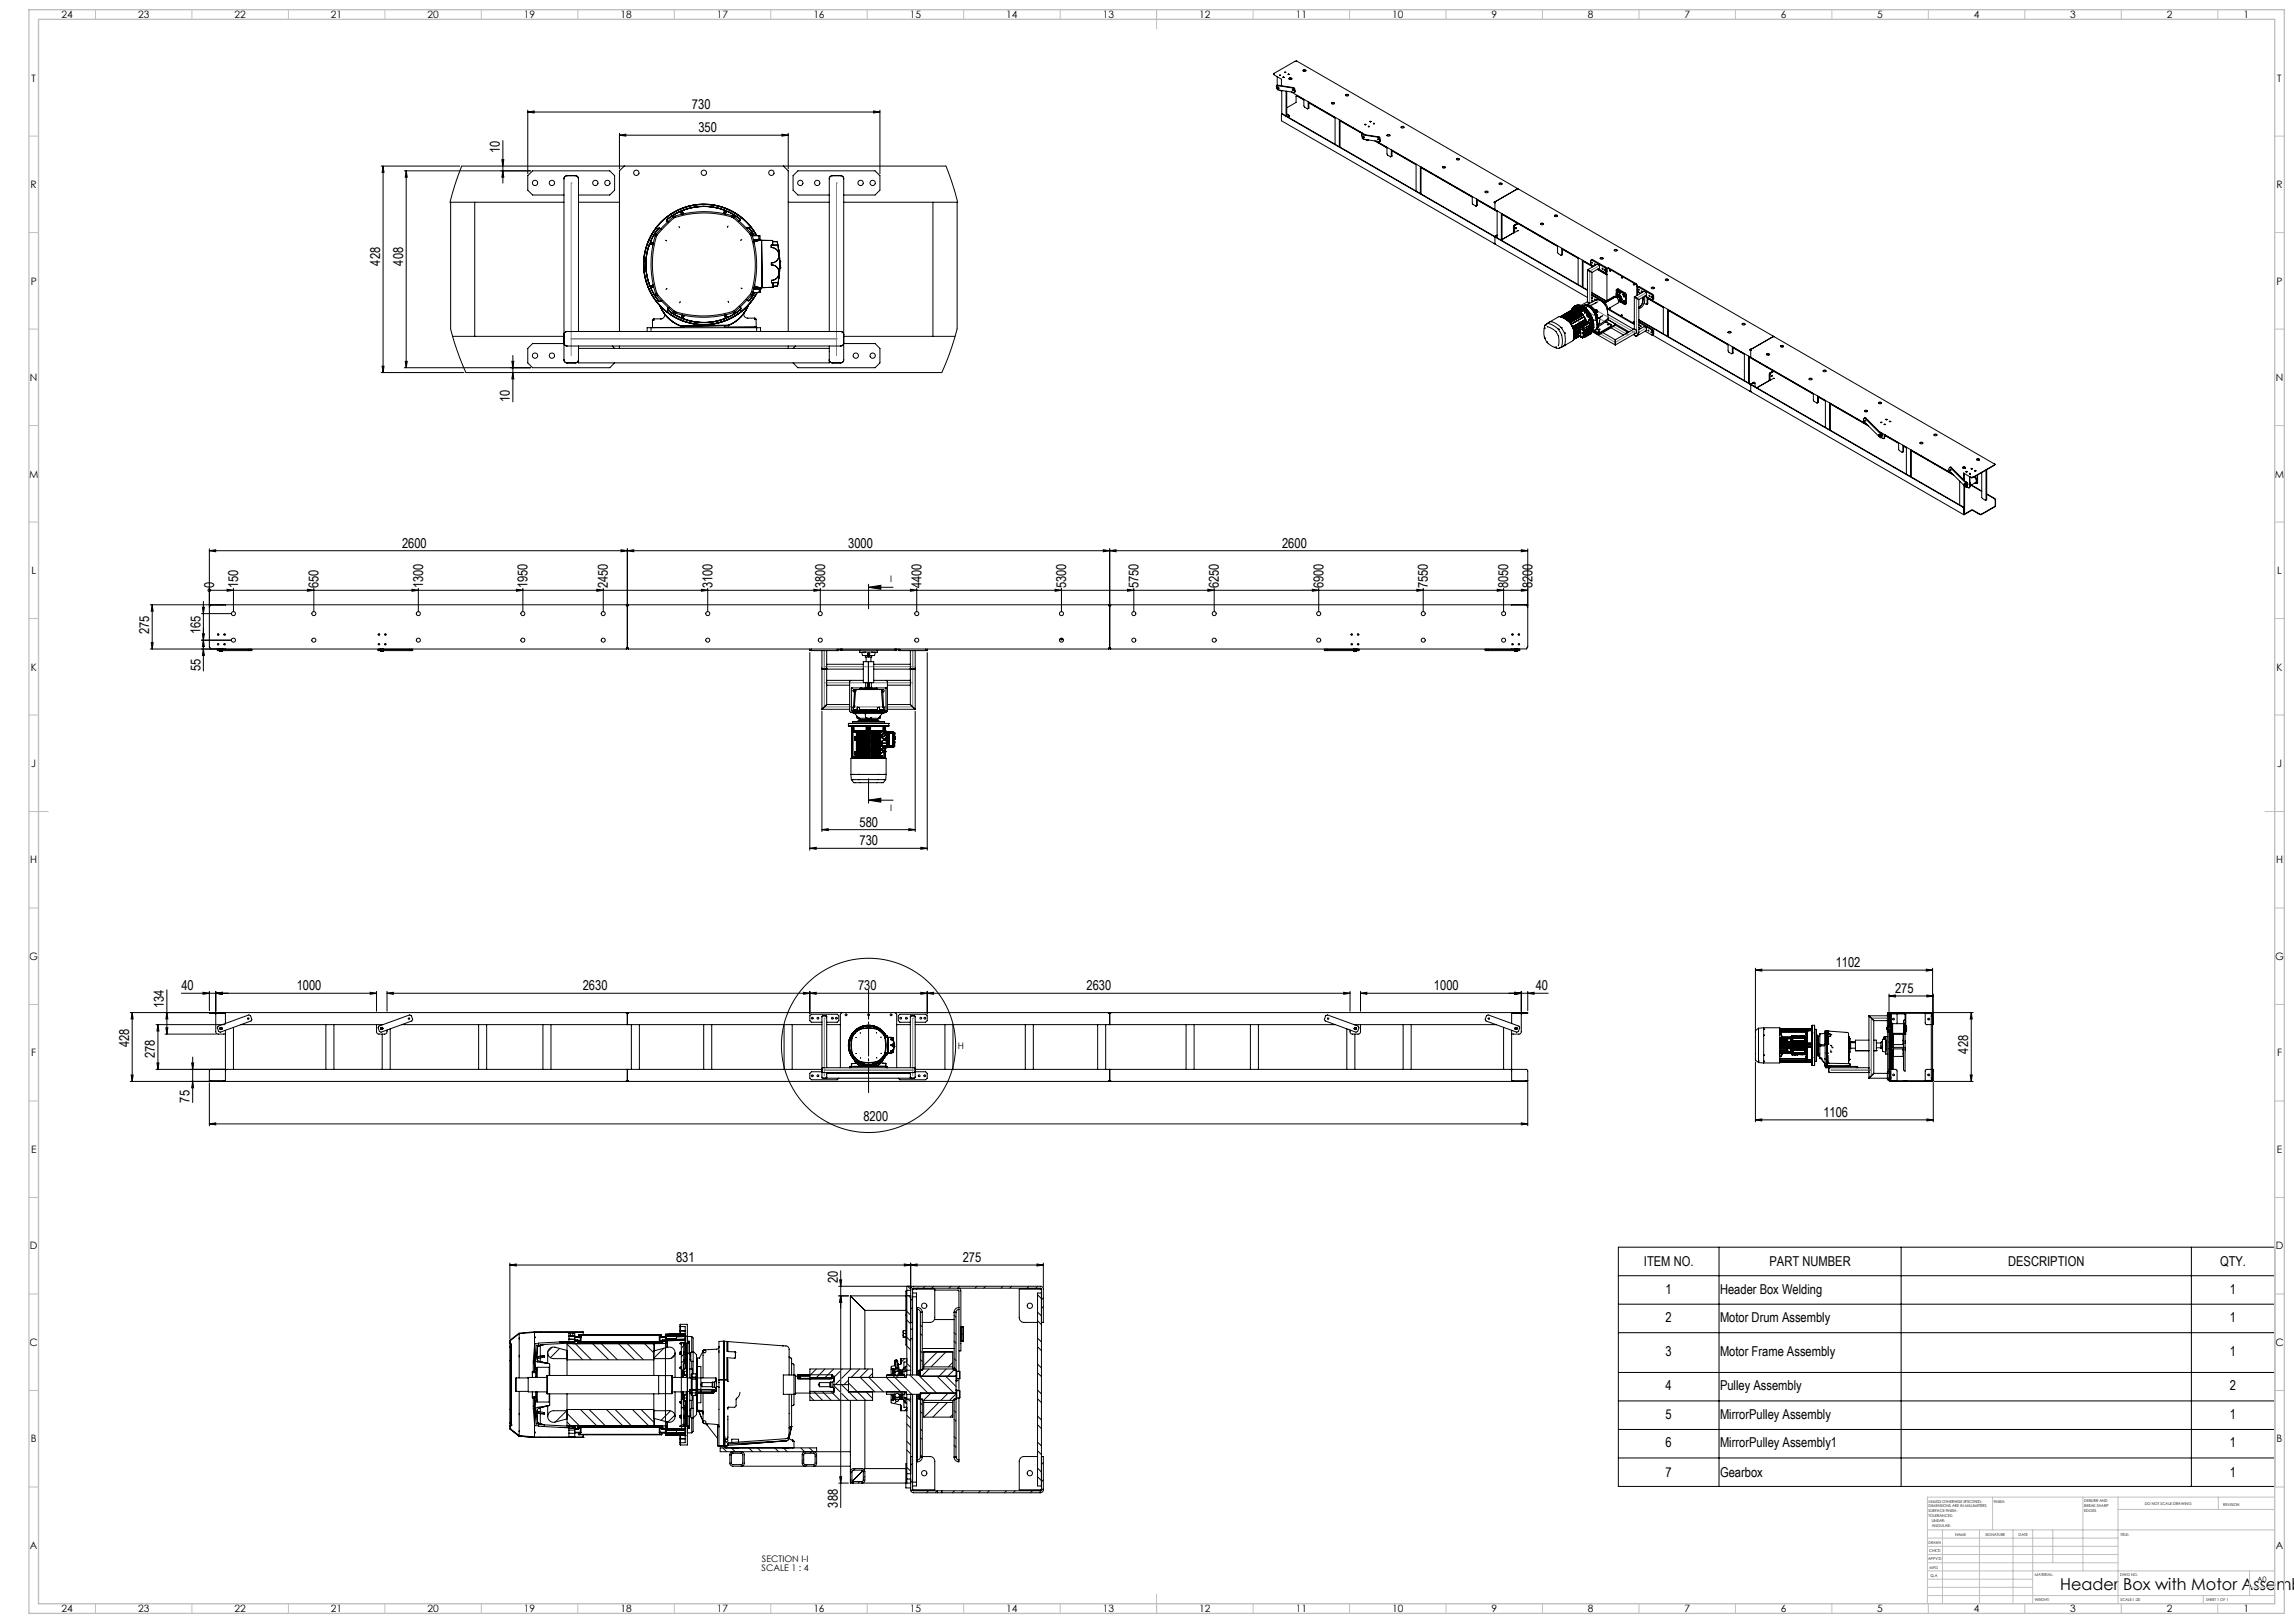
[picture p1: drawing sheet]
<svg xmlns="http://www.w3.org/2000/svg" width="1189mm" height="841mm" viewBox="0 0 1189 841" stroke-linecap="round" stroke-linejoin="round" font-family="sans-serif">
<defs><g id="words">
<text font-size="8.5" x="1068" y="824">Header Box with Motor Assemb</text>
<g font-size="7.1">
<text x="359" y="56">730</text>
<text x="362" y="68">350</text>
<text x="259" y="79" transform="rotate(-90 259 79)">10</text>
<text x="197" y="138" transform="rotate(-90 197 138)">428</text>
<text x="209" y="138" transform="rotate(-90 209 138)">408</text>
<text x="264" y="208" transform="rotate(-90 264 208)">10</text>
<text x="208" y="284">2600</text>
<text x="440" y="284">3000</text>
<text x="665" y="284">2600</text>
<text x="111" y="305" transform="rotate(-90 111 305)">0</text>
<text x="123" y="305" transform="rotate(-90 123 305)">150</text>
<text x="165" y="305" transform="rotate(-90 165 305)">650</text>
<text x="219" y="305" transform="rotate(-90 219 305)">1300</text>
<text x="273" y="305" transform="rotate(-90 273 305)">1950</text>
<text x="315" y="305" transform="rotate(-90 315 305)">2450</text>
<text x="369" y="305" transform="rotate(-90 369 305)">3100</text>
<text x="428" y="305" transform="rotate(-90 428 305)">3800</text>
<text x="478" y="305" transform="rotate(-90 478 305)">4400</text>
<text x="553" y="305" transform="rotate(-90 553 305)">5300</text>
<text x="590" y="305" transform="rotate(-90 590 305)">5750</text>
<text x="632" y="305" transform="rotate(-90 632 305)">6250</text>
<text x="686" y="305" transform="rotate(-90 686 305)">6900</text>
<text x="740" y="305" transform="rotate(-90 740 305)">7550</text>
<text x="782" y="305" transform="rotate(-90 782 305)">8050</text>
<text x="794" y="305" transform="rotate(-90 794 305)">8200</text>
<text x="77" y="329" transform="rotate(-90 77 329)">275</text>
<text x="104" y="329" transform="rotate(-90 104 329)">165</text>
<text x="104" y="348" transform="rotate(-90 104 348)">55</text>
<text x="445" y="428">580</text>
<text x="445" y="438">730</text>
<text x="951" y="501">1102</text>
<text x="94" y="513">40</text>
<text x="154" y="513">1000</text>
<text x="302" y="513">2630</text>
<text x="445" y="513">730</text>
<text x="563" y="513">2630</text>
<text x="743" y="513">1000</text>
<text x="796" y="513">40</text>
<text x="982" y="514">275</text>
<text x="85" y="523" transform="rotate(-90 85 523)">134</text>
<text x="67" y="543" transform="rotate(-90 67 543)">428</text>
<text x="1020" y="546" transform="rotate(-90 1020 546)">428</text>
<text x="80" y="548" transform="rotate(-90 80 548)">278</text>
<text x="98" y="571" transform="rotate(-90 98 571)">75</text>
<text x="448" y="581">8200</text>
<text x="945" y="579">1106</text>
<text x="350" y="654">831</text>
<text x="499" y="654">275</text>
<text x="852" y="656">ITEM NO.</text>
<text x="917" y="656">PART NUMBER</text>
<text x="1041" y="656">DESCRIPTION</text>
<text x="1151" y="656">QTY.</text>
<text x="434" y="665" transform="rotate(-90 434 665)">20</text>
<text x="863" y="670">1</text>
<text x="891" y="670">Header Box Welding</text>
<text x="1156" y="670">1</text>
<text x="863" y="685">2</text>
<text x="891" y="685">Motor Drum Assembly</text>
<text x="1156" y="685">1</text>
<text x="863" y="703">3</text>
<text x="891" y="703">Motor Frame Assembly</text>
<text x="1156" y="703">1</text>
<text x="863" y="720">4</text>
<text x="891" y="720">Pulley Assembly</text>
<text x="1156" y="720">2</text>
<text x="863" y="735">5</text>
<text x="891" y="735">MirrorPulley Assembly</text>
<text x="1156" y="735">1</text>
<text x="863" y="750">6</text>
<text x="891" y="750">MirrorPulley Assembly1</text>
<text x="1156" y="750">1</text>
<text x="863" y="765">7</text>
<text x="891" y="765">Gearbox</text>
<text x="1156" y="765">1</text>
<text x="434" y="781" transform="rotate(-90 434 781)">388</text>
</g>
<g font-size="5.3">
<text x="32" y="9">24</text>
<text x="72" y="9">23</text>
<text x="122" y="9">22</text>
<text x="172" y="9">21</text>
<text x="222" y="9">20</text>
<text x="272" y="9">19</text>
<text x="322" y="9">18</text>
<text x="372" y="9">17</text>
<text x="422" y="9">16</text>
<text x="472" y="9">15</text>
<text x="522" y="9">14</text>
<text x="572" y="9">13</text>
<text x="622" y="9">12</text>
<text x="672" y="9">11</text>
<text x="722" y="9">10</text>
<text x="773" y="9">9</text>
<text x="823" y="9">8</text>
<text x="873" y="9">7</text>
<text x="923" y="9">6</text>
<text x="973" y="9">5</text>
<text x="1023" y="9">4</text>
<text x="1073" y="9">3</text>
<text x="1123" y="9">2</text>
<text x="1163" y="9">1</text>
<text x="16" y="42">T</text>
<text x="1180" y="42">T</text>
<text x="16" y="97">R</text>
<text x="1180" y="97">R</text>
<text x="16" y="148">P</text>
<text x="1180" y="148">P</text>
<text x="16" y="197">N</text>
<text x="1180" y="197">N</text>
<text x="15" y="248">M</text>
<text x="1179" y="248">M</text>
<text x="16" y="297">L</text>
<text x="1180" y="297">L</text>
<text x="16" y="347">K</text>
<text x="1180" y="347">K</text>
<text x="16" y="397">J</text>
<text x="1180" y="397">J</text>
<text x="16" y="447">H</text>
<text x="1180" y="447">H</text>
<text x="15" y="497">G</text>
<text x="1179" y="497">G</text>
<text x="16" y="547">F</text>
<text x="1180" y="547">F</text>
<text x="16" y="598">E</text>
<text x="1180" y="598">E</text>
<text x="16" y="647">D</text>
<text x="1180" y="647">D</text>
<text x="15" y="698">C</text>
<text x="1179" y="698">C</text>
<text x="16" y="747">B</text>
<text x="1180" y="747">B</text>
<text x="16" y="803">A</text>
<text x="1180" y="803">A</text>
<text x="32" y="835">24</text>
<text x="72" y="835">23</text>
<text x="122" y="835">22</text>
<text x="172" y="835">21</text>
<text x="222" y="835">20</text>
<text x="272" y="835">19</text>
<text x="322" y="835">18</text>
<text x="372" y="835">17</text>
<text x="422" y="835">16</text>
<text x="472" y="835">15</text>
<text x="522" y="835">14</text>
<text x="572" y="835">13</text>
<text x="622" y="835">12</text>
<text x="672" y="835">11</text>
<text x="722" y="835">10</text>
<text x="773" y="835">9</text>
<text x="823" y="835">8</text>
<text x="873" y="835">7</text>
<text x="923" y="835">6</text>
<text x="973" y="835">5</text>
<text x="1023" y="835">4</text>
<text x="1073" y="835">3</text>
<text x="1123" y="835">2</text>
<text x="1163" y="835">1</text>
</g>
<g font-size="4.7">
<text x="461" y="302">I</text>
<text x="461" y="420">I</text>
<text x="496" y="543">H</text>
<text x="395" y="810">SECTION I-I</text>
<text x="395" y="814">SCALE 1 : 4</text>
</g>
<text font-size="3.9" x="1170" y="820">A0</text>
<g font-size="2">
<text x="1000" y="779">UNLESS OTHERWISE SPECIFIED:</text>
<text x="1033" y="779">FINISH:</text>
<text x="1080" y="778">DEBURR AND</text>
<text x="1112" y="780">DO NOT SCALE DRAWING</text>
<text x="1000" y="781">DIMENSIONS ARE IN MILLIMETERS</text>
<text x="1000" y="784">SURFACE FINISH:</text>
<text x="1080" y="781">BREAK SHARP</text>
<text x="1080" y="783">EDGES</text>
<text x="1152" y="780">REVISION</text>
<text x="1000" y="786">TOLERANCES:</text>
<text x="1001" y="789">LINEAR:</text>
<text x="1001" y="791">ANGULAR:</text>
<text x="1013" y="796">NAME</text>
<text x="1029" y="796">SIGNATURE</text>
<text x="1046" y="796">DATE</text>
<text x="1099" y="796">TITLE:</text>
<text x="1000" y="800">DRAWN</text>
<text x="999" y="808">APPV'D</text>
<text x="1000" y="804">CHK'D</text>
<text x="1000" y="813">MFG</text>
<text x="1001" y="817">Q.A</text>
<text x="1055" y="817">MATERIAL:</text>
<text x="1099" y="817">DWG NO.</text>
<text x="1055" y="830">WEIGHT:</text>
<text x="1099" y="830">SCALE:1:20</text>
<text x="1143" y="830">SHEET 1 OF 1</text>
</g>
</g></defs>
<g fill="none" stroke="#000" stroke-width=".52">
<path d="M660 38h.1M660 38l12-6 114 66M660 38l4 3v3M662 40v4M663 39h1M666 38h.1M668 39h.1M675 36h1l1 1h-1zM675 37h2M676 36v1M274 58h3v1zM274 57v33"/>
<path d="M274 58h182M453 58h3l-3 1zM456 57v33M662 44v3l9 1M662 44l8 2M662 45v1M662 45h.1M662 46h.1M662 44h.1M662 44l9 1M662 45h1M662 45l1 1"/>
<path d="M662 46h1M663 46h.1M663 46h-1M663 45h-1M663 45v1M663 47h1M664 47v12l111 63h1M665 40h.1M667 47v13M667 59l1 1-1 1M667 59l1 1M668 41h2"/>
<path d="M669 41h.1M669 48l39 22M670 46h1M671 45l-1 1M671 45v1M671 46v1M671 46h.1M671 47v1M671 47h.1M672 50l4 2M676 52l-4-2v3l-5 3M676 51v4l2 1"/>
<path d="M678 56v-3l14 8M678 53v3M678 53l14 8M690 54h2M697 49h2M261 73v22M321 70h3v1zM321 69v19M321 70h88M405 70h4l-4 1zM409 69v19M692 61v14"/>
<path d="M694 62v14M695 62l11 7M695 63l11 6M695 62v14M706 70l1 2 8 1M706 70l8 1M706 69v1M706 71h.1M706 71l1 1M706 71h1M706 70h.1M706 70l9 1"/>
<path d="M707 72h.1M707 71h.1M707 71v1M707 72l2 1v-1M707 65h1M709 73h.1M709 66h1M710 63h1zM712 64h.1M713 73l6 4M713 73l113 65M714 71l1 1"/>
<path d="M715 71h-1M715 71h.1M715 72v1M715 71v1M715 71l1 2M715 73h.1M716 73h-1M719 70h1M719 76v4l2 1M719 70h.1M719 70h1l-1 1zM721 78v3"/>
<path d="M721 78l13 7M726 66h2M198 86h40M199 86v107M199 86v3h-1zM210 89h65M211 89v102M211 89v3h-1zM260 83h1v3zM261 89v3h-1zM298 91l2 1v1M298 91h-4l-2 2v93l2 2h4"/>
<path d="M298 91l1 1 1 1M300 93v79M324 86l-3 3v83M406 86l3 3v83M436 91h-5l-1 1v80M436 91l1 1v1M437 93v93M734 85v14M736 86v14M748 87h1M748 87l1-1v1h-1zM755 83h1"/>
<path d="M770 100h1M777 95h2M786 98h1M787 98l132 76M787 98l-12 7M234 105v66l3 11 4 11h247l5-11 3-12v-65M246 105v69M292 105h-59l6-19h251l6 19h-59M292 101h-16l-2-2v-8l2-2h40l3 2v8l-3 2h-16M300 105h21M341 118h1v1M341 118l-4 7"/>
<path d="M341 118v1M341 119h1M341 119l-4 6M342 119h.1M346 114v1M346 114h.1M346 115h.1M349 113l-9 8M349 113h.1M350 112l-1 1M350 112h.1M352 117v1"/>
<path d="M353 109l-7 5M353 109v2M353 109h.1M353 109l1 2M376 109a30 30 0 0 0-23 0M376 109l-1 2M376 109h.1M376 109l7 4M376 109v2v-2M377 117v1M380 112h1M380 112a51 51 0 0 0-30 0"/>
<path d="M380 112h.1M381 112l8 9M381 112h.1M383 115h.1M383 113v2M383 113l1 1-1 1M383 113h.1M387 118h.1M388 118h-1M388 118l3 4zM388 118h.1M409 105h21"/>
<path d="M430 101h-16l-3-2v-8l3-2h40l2 2v8l-2 2h-17M484 105v69M737 100v-13l26 15M763 102v3l2 2 1-1v-3M765 103v4M766 104l10 6M774 105h1M774 108h1M775 105h-1M775 104l-1 1M775 105h.1M775 104v1"/>
<path d="M775 105v4M776 109v14M778 111v14M779 111l7 5-1 1v4v-4l2-1 20 12M779 111v14M786 118h.1M787 116l-2 1v3M787 116h.1M787 119l-8 5M798 116h2M806 112h1M334 137a31 31 0 0 0 23 30 31 31 0 0 0 35-15 31 31 0 0 1-35 15 31 31 0 0 1-23-30z"/>
<path d="M337 126a30 30 0 0 0 0 22M337 126l1 1-1-1M337 126h.1M337 125l2 1-2-1M337 125h.1M340 122a51 51 0 0 0 0 30M340 122h.1M340 121v1M340 121h.1M345 124l1 1M384 124v1M389 121l1 1"/>
<path d="M389 121h.1M390 122h.1M390 122a51 51 0 0 1 0 30M390 122h2M390 124h4v1M391 125h.1M391 125v1M392 122h-2M392 122h1v2M392 122a31 31 0 0 0-35-15 31 31 0 0 0-23 30M393 122l1 1M394 124h.1"/>
<path d="M394 125h1M394 125h-3M394 122h-2M394 122v2M395 125v24M395 125h5v2M400 128a4 4 0 0 1 4 4 4 4 0 0 1-4 4M400 137a4 4 0 0 1 4 4 4 4 0 0 1-4 4M400 136v1M400 125h3v2M403 127l1 12-1 7M403 127a58 58 0 0 1 0 19"/>
<path d="M403 127h-3v1M404 129h.1M404 129v2M404 131h.1M404 133h.1M404 134h.1M404 133v1M404 136v1M404 136h.1M404 135h.1M404 139h.1M404 138h.1"/>
<path d="M404 138v1M404 137v1M404 139v2M404 136v3M404 136v2M775 126h.1M775 123v3M775 123l-111-64v4l110 63M775 126l48 28M775 123l48 27M776 122l-1 1 48 27M776 122l-1 1"/>
<path d="M807 127v4l2 1h1v-3M809 129v3M810 129l8 5v13M810 129l8 5M820 135v14M820 135l6 3M823 140l5-3 1 1v1l-4 2M823 140h.1M823 140v16M823 140h1M825 135l-1 1 2 2M825 135l7 4"/>
<path d="M825 135v-1l7 4M828 140l5 2M828 139l5 3-5-2M828 139l4 2M829 134h2M830 139l1 1zM832 139v1M832 140v1M832 138v1M832 138l1 1M833 139l-1 1M833 139v17"/>
<path d="M833 139l15 8M833 139h.1M837 130h1M337 148h.1M337 149l4 7M337 149h.1M339 148h-2M339 148l-2 1M339 149h-2M340 152v1M340 152h.1M340 153l9 9"/>
<path d="M340 153h.1M340 152a48 48 0 0 1 1-30l4-5a14 14 0 0 1 11-6 46 46 0 0 1 24 2l5 4a14 14 0 0 1 6 11 48 48 0 0 1-2 24M340 152l5 5a14 14 0 0 0 12 6 47 47 0 0 0 24-2l8-9M341 156h1h1h-1h-1M341 156h.1M342 158a19 19 0 0 0 11 11M342 158l3 5 4 4M342 159a19 19 0 0 0 11 10M343 156h.1M343 156h-2M346 150h-1M346 160h.1"/>
<path d="M346 160v1M347 159l-1 2M347 159l-1 1v1M353 156l-1 1M377 156l1 1M384 159h.1M384 159v1M384 149l1 1M387 155l1 1h1M387 155h2M387 155h.1M388 158a19 19 0 0 1-11 11"/>
<path d="M389 155v1M389 152h.1M390 153h.1M390 153l-9 9M390 152v1M390 152h.1M390 151h.1M390 151l2 1M391 149h.1M391 152l-2 3M391 152l-2 4M391 147v2"/>
<path d="M391 149h3M392 152h-2M393 150h.1M394 150h-3M394 150v1M394 151l-2 1M394 151h.1M394 149h-3M394 149h1M394 150h.1M394 150h-3h4M394 149v1"/>
<path d="M395 150l-1 1M400 145v2l1-1M401 146v3h-6M402 144h.1M403 146h-2M403 146v2h-2M404 144h.1M404 142h.1M404 142v2M404 141h.1M816 159v1M816 159l-1 1"/>
<path d="M816 159h.1M816 159l-1 1zM816 160l1 1M817 159h.1M817 159h-1M817 159v1M817 158a9 9 0 0 1 9 10M817 160h.1M817 158h1M818 159h-1M818 159v1M818 159l4 2"/>
<path d="M818 159l1 1M819 160h.1M819 160h-1M820 160l-2 1M820 160h1M820 160h.1M820 159a6 6 0 0 1 7 6 7 7 0 0 0-6-6zM821 158a6 6 0 0 1 7 7M821 158v1M821 158h.1M821 158h3l2 2 1 2 1 3M822 158a7 7 0 0 1 6 7"/>
<path d="M822 158h2l3 3M822 158h.1M822 158h-1M822 159v1M822 159h.1M822 158h1M823 158h.1M823 158l5-3 3 1 1 2 1 3 1 4-6 4M823 156l1 1M823 156l-4 2M823 158l3 3 2 4M824 140v1"/>
<path d="M824 141h1M824 159l3 2M824 159h.1M825 141h.1M825 154v1M825 141v16M825 153l6 4M825 156h1M825 153l7 3M825 152l7 4M825 152l8 4M828 157h-1"/>
<path d="M828 157l-4 1h-2M828 155h-1M832 157l1 2v1M832 157v1M832 158h.1M833 141h-1M834 160l13 8M834 159l1 1h-1M837 154h-1l-5 3h1M837 154l2 2v1l-6 3M837 154l-5 3M838 151v2"/>
<path d="M838 152h.1M838 153h.1M838 153v1M838 150h1l4 2v5l-1 1M838 152v1M838 154a1.2 1.2 0 0 1 1-2 1.2 1.2 0 0 1 1 2 1.1 1.1 0 0 1 1 2 1.1 1.1 0 0 1-2 0M838 154v-1v1h1M838 154h.1M838 154a1.2 1.2 0 0 1 2-1 1.2 1.2 0 0 1 0 1v1M838 154a1.3 1.3 0 0 1 2-1 1.3 1.3 0 0 1 0 2M838 153h2v2l-1-2zM839 153h-1"/>
<path d="M839 153h1M839 152h-1M839 154h-1M839 154h.1M839 153l1 1v1M839 153l1 1v2M839 153l-1 1M839 154v1M839 154l1 1M839 153v1M839 153h.1M839 156h.1"/>
<path d="M839 156l1 1M839 151l-1-1 4 2h-1M839 151l-1 1M839 151l-1-1v2M839 152h.1M839 152h1M839 155h.1M839 155v1M840 152h.1M840 156h.1M840 155l-1 1M840 153a.8 .8 0 0 0-1 0 .8 .8 0 0 0-1 1"/>
<path d="M840 155v1M840 155h.1M840 157h2M840 157h.1M840 154l1 1zM840 155v1h-1h1l1-1M841 156h-1M841 155h-1M841 155l-1 1M841 155l-2 1h1h-1M841 152l1 1v1M841 152l1 2"/>
<path d="M842 154l1-1v4l-1-1M842 156l-2 1M842 156v2l-1-2M847 154h.1M847 154l5-3 1 1v1l-4 2M847 154v16M847 154h1M848 147v1M848 154l1 1M848 147h.1M848 147l1 1M848 148v5"/>
<path d="M849 155h.1M849 150l1 2M849 148v5M849 148h-1M849 151l1 1M849 149h.1M849 149l7 4M849 149l1-1 7 5M849 155v17M852 154v1a5 5 0 0 1-3 4 5 5 0 0 0 3-5zM852 157l1 1 1-1v-3l8 5M852 154v1a5 5 0 0 1-3 5"/>
<path d="M853 153l54 32M853 153l4 2M854 154v4M854 155l8 4M856 149h1M856 149h1l-1 1zM856 153l1 1M857 153h-1M857 153h.1M857 154v1M857 153v1M857 153v2"/>
<path d="M862 159v14M863 145h2M235 174h57M292 173l1-1h1h142h1v1M292 178l1 1h1h-1zM292 178h-16l-2 3v7l2 3h40l3-3M294 179h142M300 179v2M317 179l2 2M321 179v2M335 172v-2h59v2M337 170v2"/>
<path d="M338 166v4h17v-1M339 165v1h-1M339 165l-1 1M343 165h-4M343 165h.1M344 163a2 2 0 0 1-1 2M346 161l7 4M346 161h.1M349 162h1M349 162h.1M350 162h.1M353 169h.1"/>
<path d="M353 165h.1M354 163l-1 2M354 165h.1M354 165l1-2-1 2M355 169h.1M361 168v1M369 168v1M375 169h.1M375 163l1 2M376 165a30 30 0 0 1-22 0M376 165h.1M376 163l1 2"/>
<path d="M377 165h.1M377 169h.1M377 169h-24M380 162h.1M380 162a52 52 0 0 1-30 0M381 162h-1M381 162h.1M384 160l-1-1 1 1M384 160l-7 5M384 160h.1M384 164l4-6a18 18 0 0 1-11 11M386 162a2 2 0 0 0 2 3"/>
<path d="M388 165h.1M391 165v1h1M391 165l1 1M391 165h-3M392 166v3h-17M392 170v2M409 179v2M412 179l-1 2M430 179v2M437 178v1h-1h1zM437 178h17l2 3v7l-2 3h-40l-3-3M437 174h58"/>
<path d="M800 170l1 5a9 9 0 0 0 6 5M801 170h.1M801 169l-1 1M801 169h.1M801 175h.1M802 169l4 3M802 177h.1M802 169h.1M802 168l-1 1M802 168h.1M802 168l6 3M804 167h.1"/>
<path d="M804 167l-3 1M804 167l2 1 3 2M806 172l2 2M806 172h.1M807 180h.1M808 171h.1M808 174v5M808 174h.1M808 179h.1M808 171l1 3M808 164l-5 3M808 164h.1"/>
<path d="M808 164l3 1 3 2M809 164l7-4zM809 170l2 2M809 170h.1M809 173v1M809 180h.1M809 180l-1 1M809 174l1 2-1 4M811 172h.1M811 172v1M811 179h.1M811 179l-3 2"/>
<path d="M811 173h.1M811 173v6M814 165h.1M814 165l-2 1 2-1M814 165v1M814 167l1 3M814 164h.1M814 164v1M815 161a4 4 0 0 1 3-3 4 4 0 0 1 3 2l4 5v3v3v-3l-1-3-2-4-2-2a4 4 0 0 0-4 0 7 7 0 0 1 9 5l1 4M815 161a4 4 0 0 1 3-3 4 4 0 0 1 3 2l2 2 2 4v3v2M815 161a4 4 0 0 1 3-3 4 4 0 0 1 3 2 11 11 0 0 1 4 11M815 160h.1"/>
<path d="M815 160l-6 4M815 169h.1M815 169v1M815 170l1 3a2.9 2.9 0 0 1-1 4l-5 3M815 160h1M815 170h.1M816 160h.1M816 160v1M816 169h.1M816 169l1 1M816 169l-1 1M816 163h.1"/>
<path d="M816 163l-2 1M816 163v1M816 160l-7 4M816 163h1M817 163h.1M817 163h-1M817 161h.1M817 161l-7 4M817 163v1v-1M817 169h1zM817 175h.1M817 169h.1"/>
<path d="M817 170h.1M817 170l-1 1M817 174v1M817 174l-1 1M817 160v1M817 174h1M817 175h-1M817 174h1zM817 170v1M817 174h.1M817 170l-1 1h1M817 161h1"/>
<path d="M817 173l2 1M817 160h1zM817 173h1M818 168l-2 1M818 168v1M818 170h.1M818 162h.1M818 161h.1M818 161v1M818 170v1M818 170h-1M818 161l-7 4"/>
<path d="M818 171h.1M818 173l-2 1M818 172h.1M818 173h.1M818 172v1M818 160h.1M818 168h.1M818 168l1 1M818 161h1M818 168h1M818 168l2 1M818 171l-2 1"/>
<path d="M818 172l-2 1M818 169h1M818 169h.1M818 171l-2 2M818 172l-2 2M818 174h1M818 169v1M818 169l-1 1M818 174h-1M819 174h.1M819 174h-1M819 169l-1 1"/>
<path d="M819 169h.1M819 169h-1M819 161h.1M819 168h.1M819 174l-3 2M819 169h1M819 168v1M819 167l-1 1M819 161l-1 1M819 167l1 1zM819 161v1M819 162l-2 1"/>
<path d="M819 162h-1M819 162h.1M819 174v1M819 168l1 1M819 169v6M819 169l1 1M819 175h1M820 162h.1M820 161h.1M820 162l-7 4M820 162v1M820 161h-1"/>
<path d="M820 163h.1M820 169h.1M820 167h-1M820 167l1 1M820 167h.1M820 168v1M820 169l1 1M820 163l-7 4M820 173h1a.7 .7 0 0 1 0 1 .7 .7 0 0 1-1 0M820 171h1a.7 .7 0 0 1 0 1 .7 .7 0 0 1-1 0M820 171a.8 .8 0 0 1 1 1 .8 .8 0 0 1-1 0M820 173a.8 .8 0 0 1 1 0 .8 .8 0 0 1-1 1"/>
<path d="M820 172v1M820 174v1M820 174l1 1M820 171h.1M820 171l1 1zM820 173l1 1zM820 170v1M820 173h.1M820 168h.1M820 168h-1M820 171h1M820 167l1 1 1-1"/>
<path d="M820 167h1M821 160h.1M821 168h.1M821 168h-1M821 166v1M821 166l-1 1M821 160l-2 1M821 168l-1 1M821 172h.1M821 171h.1M821 168l-1 1h-1M821 167h1"/>
<path d="M821 167h.1M821 163l-7 4M821 170h.1M821 170v1M821 170l-1 1M821 170h-1M821 174h.1M821 163h.1M821 175h.1M821 163v1M821 175h-1M821 160v1"/>
<path d="M821 161h.1M821 161l-2 1M821 171v4M821 164h.1M821 161h1zM821 167v1M821 171v1M821 166h.1M821 173h.1M821 173v1M821 166l-6 3M821 164l-7 4"/>
<path d="M821 164v1M821 172v1M821 166h1M821 162h.1M821 165l1 1M821 165l1 1zM821 172v1zM821 165h.1M821 165v1M821 172h1M822 167h-1M822 167h.1"/>
<path d="M822 173h.1M822 166h.1M822 166h-1M822 172v1zM822 166l1 1M822 161l-1 1M822 172v1M822 172h.1M822 161l1 2M822 162l1 1M822 161h.1M822 168h-1"/>
<path d="M822 162h-1M822 167v1M822 166v1M822 161v1M822 167a1 1 0 0 1-1 1 1 1 0 0 1-1-1M822 167a1.1 1.1 0 0 1 0 1 1.1 1.1 0 0 1-2-1M822 167h1M823 167l-1 1h-1M823 172h.1M823 164h.1M823 171l-1 1M823 171h.1"/>
<path d="M823 172h-1M823 171v1M823 164h1M823 163v1zM823 167h.1M823 163v1M823 163h.1M823 167h1M823 167v1M823 168h1M823 167l1 1M823 167l-3 2"/>
<path d="M823 168l-3 1M823 172h1M824 167l-5 2M824 167l1 1M824 164v2M824 171h.1M824 166h.1M824 171h-1M824 166h1M824 164h.1M824 171v1M824 164l1 2"/>
<path d="M824 168h.1M824 168h1M824 166v1zM824 167h.1M824 171h1M824 167h1M825 171h.1M825 168h.1M825 168h-1M825 168l-4 2M825 171h-1M825 167h.1"/>
<path d="M825 166v4zM825 169h.1M825 167l-1 1M825 169l-4 2M825 170h.1M825 172h.1M825 167v1M825 172l-4 2M825 169l-4 3M825 170l-1 1M825 170v1M825 171l-4 3"/>
<path d="M825 170l-4 2M825 168v4l-4 3M825 171l-4 2M825 172l12 7M825 171l3 2M826 168l-1 3M826 170h.1M827 161h.1M827 171h.1M827 162l1 3M827 166h-1M827 162h.1"/>
<path d="M827 165l1 3a1.9 1.9 0 0 1-1 2 1.9 1.9 0 0 1-2 1M827 161h1M828 164h.1M828 165h.1M828 165v3M828 165h-1M828 161v1M828 162h-1M828 162h.1M828 171h.1M828 168v2l-1 1M828 168l-1 3"/>
<path d="M828 168h.1M828 168v3M828 173h.1M828 173h1M829 165h.1M829 165v2l-1 1M829 173h.1M831 164h-2M831 163l-2 2M831 172l6 4M832 167h.1M832 167l-4 2"/>
<path d="M832 167l3 1M833 168h1zM833 165l-1 2M833 165l11 7M833 166l4 2v1l-8 4M833 165h.1M833 160l14 8M833 163l14 8M835 168h.1M835 168v1l-6 3-3-1M835 170l7 4M837 168l7 4-1 1"/>
<path d="M837 168l-8 5M837 176v3M837 179h.1M837 176h.1M844 172l-1 1M844 172h.1M847 173h.1M847 170l1 1v1l-11 7M847 170l-10 6M847 173l1 1M849 174h-1M849 173v1"/>
<path d="M849 168v1M849 172v1M849 171l3-2 1 1v1l-5 3M849 166l59 33M849 166l58 33 2-1M849 167l7 4M849 170h1M849 167l8 4M850 169h1zM853 172l3 2 1-1M856 171l1 1M856 174l51 29"/>
<path d="M857 172v1M857 171h-1M857 171v1M857 172h.1M864 160v14M865 161l31 18M865 160v14M896 172h1l-1 1zM896 178v4l2 1M897 172h-1M898 180v3M903 168h1"/>
<path d="M919 174h.1M919 174l115 67M919 174l-11 7M923 180h1M923 179l1 1h-1zM198 193h42M198 190h1v3zM210 191h65M210 187h1v4zM265 187h1v4zM266 184v24M266 193v3h-1z"/>
<path d="M300 186l-1 2h-1M300 186l-1 1-1 1M300 186v2h130v-2M300 181v5M300 181h130M430 186l1 2h5M430 181v5M437 186v2h-1M437 186v1l-1 1M806 180l2 1M808 181h.1M898 180l6 3"/>
<path d="M898 180l6 4M904 183v14M906 185v13M907 185l12 7M907 181h1M907 181h.1M907 199l1 4M907 185l61 35M907 182v3M908 199l109 64 1 4 4-3 5 3 7-5v-4M908 181h.1M908 199h.1"/>
<path d="M908 199l109 64h1M908 199l2-1v2M909 198l-1 1M909 198h1M916 184h1M916 183h1v1h-1zM917 197h.1M917 197l-6 4M918 195h.1M919 192l-2 2v3M919 192h.1M919 192h1"/>
<path d="M919 192l-12-7v14M919 196l-2 1M920 192l-3 2v3M920 192l20 12M938 197h1M945 192h1M907 203h.1M907 203h1M908 203h.1M908 203l110 64M940 204v3l2 2M942 205v4"/>
<path d="M942 206l4 2M946 207v14M948 209v14M949 209l19 12M949 209l19 11M949 209v14M966 217v1l9 9M966 217h1M966 213h2M967 213h1h-1zM967 217l8 8M967 218h.1"/>
<path d="M967 217h.1M967 217h-1M974 209h1M975 219h.1M977 220h.1M977 217h1zM978 217h.1M979 218h1zM980 218h.1M974 226h.1M974 225h.1M974 225v1"/>
<path d="M974 225h1M974 224l38 21M975 225h-1M975 225v1M975 226h-1M975 224l1 1M975 224h.1M975 224l1 2M975 226v1M975 225h.1M975 225l1 1M976 226h-1"/>
<path d="M976 226l-1 1M977 225v2h-2M977 225l-1 2M977 226h1l6 4M977 225v1zM977 225v1M977 226l7 4M984 229v4l2 1h1v-3M986 231v3M987 231l1 1M987 231l1 1v14M990 233v14"/>
<path d="M991 234l22 12M991 233l21 13M991 233v14M995 230h2M995 229h1l1 1h-1zM1002 225h2M1025 238h1M1025 238h1l-1 1zM1010 242v2l9 8M1010 242h1M1011 242l8 9M1011 243v1z"/>
<path d="M1011 242h.1M1011 242l9 9M1011 242h-1M1016 249v13M1017 242h2M1018 252v15l4-3 5 2 7-4v-4M1018 245v4M1018 251h.1M1018 251h1M1018 246h.1M1018 251l1 1M1018 251v1"/>
<path d="M1018 252v14M1019 251h.1M1019 252h-1M1019 251v1M1019 251l-1 1M1019 250h1v1zM1019 250h.1M1019 244h.1M1019 250l1 1M1019 251h1M1020 251l-1 1M1020 251h-1"/>
<path d="M1020 251h.1M1021 247v5l-1 1-1-1M1021 246h.1M1021 250v2zM1021 250v1M1021 247v6M1021 251h.1M1021 247h.1M1022 251l5 4M1022 243h.1M1022 248l-4-3v3M1022 248h.1"/>
<path d="M1022 247v1M1022 247h.1M1023 247l1 3-3 2M1023 244h1zM1023 244h1M1023 244h.1M1024 244h.1M1024 250l1-1-1-2 1 2-1 1M1025 246v4h-1M1025 246v4M1029 244v15M1030 256l4 2"/>
<path d="M1030 243v16h-1l-2-1v-13M1034 241l-12 6M1034 241h.1M109 285h3v1zM109 284v51v1h8M109 285h683M322 285h3l-3 1zM325 285h3v1zM325 284v29M572 285h3l-3 1zM575 285h3v1zM575 284v29"/>
<path d="M789 285h3l-3 1zM792 284v51l-1 1h-8M78 313h247M79 313v23M79 313v4h-1zM104 318h16M105 315h1l-1 3zM105 312v36M109 306h.1M109 306h683M109 314h.1M109 313h.1"/>
<path d="M109 314v1M109 313v1M117 313h.1M118 305l3 1h-3zM121 305v12M159 305l4 1h-4zM163 305v12M214 305l3 1h-3zM217 305v12M268 305l3 1h-3zM271 305v12M309 305l4 1h-4z"/>
<path d="M313 305v12M325 313v1M325 314h.1M325 314h1M325 314v22M326 314h.1M326 313v1M326 313l-1 1M326 313h249M364 305l3 1h-3zM367 305v12M422 305l3 1h-3z"/>
<path d="M425 305v12M450 304l7-1v2zM450 304h13M450 303v12M472 305l3 1h-3zM475 305v12M547 305l3 1h-3zM550 305v12M575 313v1M575 314h.1M575 314h1M575 314v22"/>
<path d="M576 313h215v1M576 313v1M576 313l-1 1M576 314h-1M584 305l4 1h-4zM588 305v12M626 305l3 1h-3zM629 305v12M680 305l4 1h-4zM684 305v12M734 305l4 1h-4zM738 305v12"/>
<path d="M776 305l3 1h-3zM779 305v12M783 313h.1M789 305l3 1h-3zM791 313h1M791 314h1M791 314l1 1M792 314h.1M78 336h247M78 333h1v3zM105 328h1l-1 4zM105 332l1 3h-1z"/>
<path d="M105 336l1 4h-1zM113 336v1h18v-1M113 329h.1M113 336v1M114 336h1M114 336h.1M114 338h.1M114 337v1M114 338h1M115 338h.1M115 337v1M115 338h-1"/>
<path d="M115 336h.1M116 329h1M120 332h-16M129 336v1M130 336v1M196 336v1h18v-1M196 329h1M196 336v1M197 336h2M197 336h.1M197 338h.1M197 337v1"/>
<path d="M197 338h1M198 338h.1M198 337v1M198 338h1M199 337v1M199 338h-1M199 336h.1M199 329h1M212 336v1M213 336v1M325 336h.1M325 336h1"/>
<path d="M326 336h.1M326 336h-1M326 336h249M420 338v103M420 336v1h15v-1M421 336v1M426 337v9l1 1M428 337v9M434 336v1M436 336v1h29v-1M436 336v1M446 337v1h2"/>
<path d="M447 338v2h6l1-2M447 338h.1M447 338h7M449 340h.1M450 339h.1M450 338v1M450 338h.1M450 340h.1M452 340h.1M454 338h.1M455 337v1h-3M464 336v1"/>
<path d="M466 336v1h15v-1M466 336v1M472 337v9M474 337v9M480 336v1M481 338v103M575 336h1M575 336h.1M576 336h212v1h-18v-1M686 336v1h18v-1M687 336v1M688 336v1"/>
<path d="M700 329h1M702 336h1M702 336h.1M702 338h.1M702 337v1M702 338h1M703 338h.1M703 337v1M703 336h.1M704 329h.1M704 336v1M770 336v1"/>
<path d="M771 336v1M784 329h.1M785 336h2M785 336h.1M785 338h.1M785 337v1M785 338h1M786 338h.1M786 337v1M786 338h-1M787 336h.1M787 329h.1"/>
<path d="M787 329h1M787 336v1M427 347h-1v21M427 347h1M428 347h.1M428 353v2M428 346v1M428 347v6M428 355v10M428 353h19M428 355h12M428 347h19"/>
<path d="M428 344h19M441 353h-1v16h2M441 357v11M442 356l-1 1M442 356h4M443 358h.1M443 357l-1 1h1M443 357l-1 9M443 357h.1M443 358v8M443 357h14M445 357h1h9"/>
<path d="M446 356v1M446 356h.1M446 357h.1M446 357l1-1h7v1M448 356h.1M449 340h3M449 356h-1M449 356h3M449 356h.1M449 354v2M449 340v3M450 355h1"/>
<path d="M450 354v1M450 343h-3v11h3M450 343h3v11h-3M450 343v11M450 356h.1M451 354v1M451 355l-1 1M451 340v3M452 356h.1M452 354v2M453 353h19M453 347h19"/>
<path d="M453 344h19M454 357h.1M454 356v1M454 356h5M457 358h.1M457 358l1 8M457 357h.1M457 357l1 9M458 358h.1M458 357h-1h1v1M459 356v1M459 356h.1"/>
<path d="M459 357v11M459 353h1v16h-2M460 355h12M472 353v2M472 347h.1M472 346v1M472 347v6M472 355v10M472 347h2M474 347v21M474 346v1M426 369v62"/>
<path d="M426 368h14M427 367l-1 1M428 366l-1 1M428 365v1M428 365h12M440 376h.1M440 375h21M440 376h21M440 375v1M441 368h1M441 368h.1M441 376l1 3"/>
<path d="M441 379h1M442 379h.1M442 379v14M442 379h1M442 368h.1M442 376v3M442 376v1M442 376v17M442 374h16M442 374v1M442 369h.1M442 368v1"/>
<path d="M442 369h1M442 367v1M442 378v1M442 379v-3l1 3M442 366v1zM442 366v1M442 366h1M443 366h.1M443 379h.1M443 379h6M443 379h1M443 379h-1"/>
<path d="M443 369h15M443 369h-1M443 369h.1M443 369l1 2M443 368h.1M443 368h1M444 379h.1M444 379v1M444 376h.1M444 380h.1M444 380v2M444 371v1"/>
<path d="M444 379v14M444 368h.1M444 367v1M444 380h1M444 379h1M444 367h1v1h10v-1h1M444 367v1h-1v1M444 379v3M444 372h.1M444 374l1-1h10l1 1M444 372h1M445 366h.1"/>
<path d="M445 366l-1 1M445 372h.1M445 376h.1M445 372h4M445 372v1M445 380h.1M445 379h.1M445 379v14M445 373h.1M445 373h1M445 380h1M445 379h1"/>
<path d="M446 373h.1M446 373h9M446 368h4M446 369h.1M446 380h.1M446 379v14M446 379h.1M446 380h1M446 379h1M447 379h.1M447 380h.1M447 379v14"/>
<path d="M447 380h1M447 379h1M448 369v1M448 380h.1M448 379h1M448 379h.1M448 379v1M448 379v14M448 370h.1M448 370l1 2M449 379h.1M449 379h-1"/>
<path d="M449 380h.1M449 379v14M449 372h.1M449 372h1M449 376v3M449 379h2M449 379v1M449 380h1M449 379v-3v3M449 379h1M449 379v-3l1 3M450 379h.1"/>
<path d="M450 376v3M450 380h.1M450 379v14M450 372v1M450 372h.1M450 379v1M450 373h.1M450 380h1M450 379h1M450 368h5M450 379l1-3v3M451 380h.1"/>
<path d="M451 372h.1M451 379h.1M451 379v14M451 379v-3v3M451 379v1M451 376v3M451 379h7M451 379h1M451 380h1M452 372h-1M452 380h.1M452 379h.1"/>
<path d="M452 379v5M452 380h1M452 379h1M453 380h.1M453 380v13M453 379h.1M453 379v1M453 379v14M453 380h1M453 379h1M454 380h.1M454 379v14"/>
<path d="M454 379h.1M454 380h1M454 379h1M455 373h.1M455 373h-9M455 380h.1M455 379v14M455 379h.1M455 379h1M455 379v1M455 380h1M455 380v13"/>
<path d="M455 372h.1M455 372v1M456 366v1M456 366h.1M456 372h.1M456 367v1h2v1M456 380h.1M456 367v1M456 379h.1M456 379v14M456 368h.1M456 368h1"/>
<path d="M456 379h1M456 379v1M456 380v13M456 371v1h-5M456 376h.1M457 379h3M457 379h.1M457 379l-1 1M457 366h.1M457 368h.1M458 366h.1M458 369l-2 2"/>
<path d="M458 369h.1M458 379h.1M458 379h1M458 376v3M458 366v1M458 367v1M458 368h.1M458 368v1M458 368h1M458 374l1 1M459 377h.1M459 376l-1 3"/>
<path d="M459 376v2M459 376v1M459 379h.1M459 376v3M459 368h.1M459 379v1M460 379v1h-2M460 365h12M460 368h14M460 379v8M460 379h2M461 376h.1"/>
<path d="M461 375h.1M461 375v1M461 379h1M461 379h.1M462 379h.1M462 379v1M462 379h1M463 379v8M463 379h.1M463 380h.1M463 380v1M472 365v1"/>
<path d="M472 366l2 2M474 369v62M442 393h.1M442 393h-1v8M442 393h13M442 392h.1M442 392v1M443 383h.1M443 382h.1M443 390h.1M443 391h.1M443 382v1"/>
<path d="M443 390v1M443 392v1M443 391h1M443 392h.1M443 390h1M443 383h1M443 382h1M444 383h.1M444 391h.1M444 390h.1M444 382h.1M444 383v7"/>
<path d="M444 382v1M444 390v1M444 391v1M444 382h-1M444 390h-1M444 392h-2M444 392h-1M444 383h1M444 390h1M444 382h1M444 391h1M444 391v2"/>
<path d="M445 391h.1M445 390h.1M445 382h.1M445 383h.1M445 382v1M451 389h1M451 385h1M451 384v1M451 388v1M451 384h1M451 388h1M452 384v4"/>
<path d="M452 388v5M452 388h-1M452 384h-1M452 384h.1M452 388h.1M452 385h.1M452 389h.1M452 385v3M452 389v4M452 384v1M452 388v1M455 393h3"/>
<path d="M456 387h.1M456 390h.1M456 387h3M457 384v2M457 384v1M457 385v1M457 385l1 1M457 386h.1M457 384h.1M457 381v1M457 381h.1M457 392v1"/>
<path d="M457 392h.1M457 386l1 1M457 386h1M457 389h1M457 385h3zM457 382l1 1M457 382h.1M457 388v1M458 382l1-1zM458 386v1M458 384h-1M458 384l-1 1"/>
<path d="M458 384h1M458 386h1M458 383h.1M458 383h1M458 380l-1 1M458 380h1M458 380h.1M458 383l-1 1M458 383v1M458 387h1M458 383l2 1v2M458 390h.1"/>
<path d="M458 390v3M458 390h-2M458 393h1M458 380a1.4 1.4 0 0 1 2 1 1.4 1.4 0 0 1-2 2M458 383h2v1M459 393v8M459 380l-2 1M459 380l1 1M459 380h.1M459 383l1 1M459 383v1M459 390v3"/>
<path d="M459 387h.1M459 390h-3M459 390h-1M459 383h.1M459 390h.1M459 387h1M459 389v1M459 389h.1M459 387v6M459 387v2M459 381h.1M459 386v1"/>
<path d="M459 384h1M459 384l1 1M459 382v1M459 382l-1 1M460 381h.1M460 381l-1 1M460 386l-1 1M460 386h-1M460 386h.1M460 384h.1M460 382h-1M460 382h.1"/>
<path d="M460 382l-1 1M460 381v1M460 387h.1M460 385v1M460 386l-2 1M460 384v2M460 384v1M460 385l-1 1M461 380h.1M461 386h.1M461 380h2M461 386l1 1"/>
<path d="M461 380v6M462 387h1zM462 387h.1M462 380h.1M462 387h1M462 387h-2M463 380v6l-1 1M463 387h.1M463 387h-1M463 384h.1M463 386h.1M463 383h.1"/>
<path d="M463 382h.1M463 385h.1M463 381h.1M463 385v1zM463 381v1zM463 385v1M441 401h1M441 401v3M441 404l1 2h1M441 404h1M442 401h.1M442 401h3"/>
<path d="M442 404h3M442 404h.1M443 406h.1M443 406h14M445 401h.1M445 404h13M445 404h.1M445 401h10M450 415l7-1v2zM450 404v12M450 415h13M455 401h.1"/>
<path d="M455 401h3M457 406h.1M458 404h.1M458 404h1M458 401h.1M458 401h1M459 401h.1M459 404l-1 2h-1M459 401v3M420 440l3-1v1zM420 440h61M426 430l3-1v1z"/>
<path d="M426 430h48M471 429l3 1h-3zM477 439l4 1h-4zM87 513v23M94 515h101M105 514l4 1h-4zM109 514v10M112 515l3-1v1zM112 514v10M192 514l3 1h-3zM195 514v10M201 515l3-1v1z"/>
<path d="M201 515h499M201 514v10M416 514l4 1h-4zM420 515l3-1v1zM420 514v11M477 514l4 1h-4zM481 515l3-1v1zM481 514v11M696 514l4 1h-4zM700 514v10M705 515l3-1v1zM705 515h97"/>
<path d="M705 514v10M785 514l3 1h-3zM788 514v10M792 515l3-1v1zM792 514v10M910 503l3-1v1zM910 502v32M910 503h92M979 516h3v1zM979 515v9M979 516h23M998 502l4 1h-4z"/>
<path d="M999 516h3l-3 1zM1002 502v52M1002 515v9M67 525h41M69 525v35M69 525v3h-1zM81 531h36M82 531v3h-1zM82 531v23M86 536h26M86 533h1v3zM87 525v3h-1z"/>
<path d="M109 525h8M109 525h.1M109 525h682M112 525v10l1 1h4M113 532l16-6h1l1 2-1 1-16 6-1-1v-1zM114 533h.1M114 533h1M114 532l1 1M114 532v1M115 533h.1M117 534v26M117 525v5"/>
<path d="M121 532v22M125 531h74M169 531v23M173 531v23M195 531v4l1 1h4l1-2M196 532l16-6h1l1 2-1 1-16 6v-1l-1-1zM197 533h.1M197 533h1M198 532v1M198 532l-1 1M198 536v18M198 533h.1"/>
<path d="M202 533v21M208 531h117M248 531v23M252 531v23M281 531v23M286 531v23M325 525h1M325 531h101M325 525v6M327 531v23M331 531v23M365 531v23"/>
<path d="M369 531v23M406 531v23M411 531v23M426 530h-5l-1-1v-3h1h13h1v3l-1 1h-6M428 526v1M428 526l-2 1v31l2 1M428 531h8M428 527v26M436 525v1v27M441 538l-1 4M441 538a10 10 0 0 0 0 8M441 538h.1"/>
<path d="M441 538a10 10 0 0 0 0 7M442 537l-1 5 1 5M442 537h.1M442 536v1M442 536h.1M442 536h1M442 536l-1 2M443 536h.1M444 538h.1M444 534h.1M445 534l-3 2M445 534h.1"/>
<path d="M445 534l-3 3M445 533v1M445 533h.1M445 534a16 16 0 0 1 10 0M446 535h.1M446 532l-2 2M446 533l-2 1M446 532v1M446 532h.1M446 532l1 1M454 532a10 10 0 0 0-8 0M454 532h-4h-4"/>
<path d="M454 532v1M454 532h.1M454 532l2 2M454 535h.1M455 533h.1M455 533h-5h-5M455 534h.1M455 534l3 2M455 533l3 3M456 534h.1M457 537v1M458 535h.1"/>
<path d="M458 535l1 2M458 536h.1M458 536a16 16 0 0 1 0 11M458 536l1 1M459 537h.1M459 537v4v6M459 537l1 1M459 538h3M459 538h.1M459 537h1M459 537a10 10 0 0 0-11-5 10 10 0 0 0-8 10M460 537h.1"/>
<path d="M460 538h-1M460 538v8M462 539a1.3 1.3 0 0 1 1 1 1.3 1.3 0 0 1-1 1M462 538h1M463 538v7M463 538l-1 1M463 539h.1M463 539v1M463 540h.1M464 525l1 1v27M465 531h7M472 530h-6v-1v-3h14h1v3l-1 1h-6"/>
<path d="M474 526l-2 1v26M474 526v1M474 531h101M474 527v31M490 531v23M494 531v23M531 531v23M536 531v23M569 531v23M573 531v23M575 525h1M575 531h117"/>
<path d="M575 525v6M615 531v23M619 531v23M648 531v23M652 531v23M687 526h1l16 6v1v1l-1 1-16-6-1-1zM698 533v21M702 531h73M702 533h.1M702 536v18M703 532l-1 1M703 532v1"/>
<path d="M703 533h-1M703 533h.1M705 531v4l-1 1h-4v-2M727 531v23M731 531v23M770 526h1l16 6 1 1-1 1-1 1-16-6v-1zM779 532v22M783 534v26M783 525v5M785 533h1M785 533h.1M786 532v1"/>
<path d="M786 532l-1 1M786 533h.1M788 525v10l-1 1h-4M791 525h.1M791 525h-8M791 525h1h-1M911 533l-1 1v15M911 533v17M914 537h.1M914 537v10M914 536v1M914 536h.1"/>
<path d="M914 533v3M914 533h.1M914 533h9M914 533h-3M923 533v17M923 533h.1M923 536h.1M923 538h3M923 534h13M923 533h13M923 533h16h-2M923 535h13"/>
<path d="M923 540h5M923 539h4M923 538h2M923 536l1 2M924 537h5M925 538h3M926 538h.1M926 538h-1M926 538h-1h1M926 533h.1M926 539h.1M926 539h1"/>
<path d="M926 538h2zM927 533h.1M927 539h-4M927 539h.1M927 539h-1M927 538h-1h1M927 538h1M928 538h.1M928 538v2M928 540h.1M928 538v8M928 539v2"/>
<path d="M928 538h1M928 539h.1M928 538v7zM929 537h3M929 537h.1M929 539v1M929 539h7M929 540h7M929 537v1M929 538h.1M929 538h6M929 537h1"/>
<path d="M930 537h1h-1zM930 537h2M931 533h.1M931 537h.1M932 537h-1h1M932 537h.1M932 533h.1M932 537v1M932 537h1M932 537h-1M933 537h.1M933 537h1"/>
<path d="M933 537h2M933 537v1M934 537h.1M934 537h1M935 537h.1M935 537v1M935 537h1M935 538h.1M935 538h1M936 537h-3M936 537h-2M936 537h-4h1"/>
<path d="M936 537h-1M936 539v1M936 537h.1M936 533h.1M936 534h.1M936 538h.1M936 538v7M936 535h.1M936 535v1zM936 533v2M936 533v1M936 534v1"/>
<path d="M936 537v1M936 534h1M936 538v8M936 536h.1M936 535v1M936 536v1M936 538h-10M936 534v3M937 533h.1M937 534h.1M937 534v7M937 533v1"/>
<path d="M939 535h.1M939 531v21M939 533h-2M939 534h-2M939 531h.1M939 531h2M941 531v11M941 533h.1M941 533v17M942 536v1v10M942 537h.1M942 537v9"/>
<path d="M943 537h.1M943 537h-1M943 536h.1M943 536v12M943 536v1M946 536h.1M946 536h-3M946 535v1M946 534v7M947 534v7M947 534h.1M947 534h-1"/>
<path d="M947 534v2h2M947 534l10 1M948 536h.1M948 537v4M948 534v2M948 536h1M949 536h.1M949 536v1h-2v4h-1M957 535h.1M957 535h1v11M958 537h.1M958 537l1 12"/>
<path d="M959 538h.1M959 538v7M960 540h.1M960 540h2M969 526v1M969 539h-7v5M969 526h9M969 526v27M969 527l2 1M971 528v1M971 539h2v5M971 529h7"/>
<path d="M971 529v27M976 539v6M976 539h.1M976 538h.1M976 538v1M977 537l-1 1M977 537h.1M977 537h-1M977 538h-1M977 538h.1M977 537v1M978 539v5"/>
<path d="M978 538v7M978 533h.1M978 532v1M978 533v1M978 532h.1M978 534h.1M978 533h1M978 532h1M978 534h1M978 526h1M978 537h-1l1 3M978 526v-1h1v29"/>
<path d="M978 535v20M979 530h.1M979 526h.1M979 534h.1M979 529h.1M979 532v2M979 534h1M979 532h1M979 532h.1M979 530v1M979 526h-1v9h1M979 525h.1"/>
<path d="M979 525h1M979 526h1M979 525v7M979 534v26M979 527h1M980 525h.1M980 525h43M980 525h-1M980 534h.1M980 532v2M980 536h.1M980 536v23h-1"/>
<path d="M980 536v-11h7v11M980 536v18M980 531h1M980 534h1M980 532h1M980 525h22M980 525v11M981 530v6M981 530h.1M981 530v5M981 535v1M981 530h6"/>
<path d="M981 535h6M981 539h.1M981 536h5v5h-5zM983 525v5M986 539h1M987 539h-1M987 539h.1M987 529v1zM987 535v19zM987 530v5M987 535v1M987 530v6"/>
<path d="M987 530h.1M987 536h.1M987 534h.1M987 532h.1M987 525h1l-1 11M987 528v1M987 536v19v-1M987 539h1M988 539v2M988 539h.1M988 534h.1M988 532v2"/>
<path d="M988 532h.1M1001 525h1M1001 527h1M1002 525h.1M1002 525h-4v5l1 1h2M1002 526h-1v33h1M1002 525v6M1022 525v3h-1zM1022 525v35M68 557h1v3zM81 554h36M81 551h1v3z"/>
<path d="M99 551h1v3zM100 548v23M109 560h8M109 554v1v5M325 554h-207l-1 1M325 554h101M325 554v6M426 554v-1h48v1M426 555l1 1zM426 555h-5l-1 1v3l1 1h13l1-1M427 556h47M428 558v1"/>
<path d="M428 558v1h44v-1M428 556v2M428 556h.1M428 556h44M434 556h1M436 556h.1M440 542a10 10 0 0 1 8-10 10 10 0 0 1 11 5 10 10 0 0 0-16-3 10 10 0 0 0 1 16 10 10 0 0 0 15-3M440 542a10 10 0 0 0 8 10 10 10 0 0 0 11-5M440 542l1 4M440 542l1 3M440 553h20M441 545v1"/>
<path d="M441 546l1 2M441 546h.1M441 553h.1M441 551v2l6-1M442 546h-1M442 551h-1M442 551h1M442 547h.1M442 547l3 3M442 548h.1M443 549l2 3M443 549l1 2 2 1"/>
<path d="M443 551h.1M443 548h.1M443 548h-1M443 550v1M444 546h.1M444 550l2 1M444 550h.1M444 549h.1M444 549v1M445 550h.1M446 548h.1M446 552h.1"/>
<path d="M446 551h.1M446 550v1M447 551h.1M447 550v1M447 552h.1M449 552h.1M451 552h.1M451 552h-5M451 552h3M454 552h.1M454 550v1M454 551l-4 1-3-1"/>
<path d="M454 551h.1M454 551a10 10 0 0 1-7 0M454 548h.1M454 552h-8M455 550l-5 1-5-1M455 550h.1M455 550l-4 1-6-1M456 550h-1M456 550h.1M456 549v1M456 549h.1M456 550l-2 1"/>
<path d="M457 546h.1M457 550l1 1M458 548h.1M458 551h.1M458 549l-2 2-2 1M458 549l-2 2M458 549l-1 2-3 1M458 547l-3 3M458 547h.1M458 547l-2 3M459 547h-1M459 547h.1"/>
<path d="M459 546h.1M459 546v1M459 546h1M459 547l-1 1zM459 545v1M459 551h-1M459 551h.1M459 552h-5M459 551v2M460 546h.1M460 546h-1M460 546l-1 1"/>
<path d="M462 542a1.3 1.3 0 0 1 1 1 1.3 1.3 0 0 1-1 1M462 541v1M462 544l1 1M462 545v1h-2M463 544h.1M463 545h-1M463 543h.1M463 541v1M463 541h.1M463 542h.1M463 540v1M463 542v1"/>
<path d="M465 556h.1M466 556h.1M472 558l2 1M472 556v2M472 556h.1M474 556v-1zM474 558v1M474 554h101M474 555h6l1 1v3l-1 1h-14v-1M575 554h208v1M575 554v6M783 554h8l1 1v5h-9"/>
<path d="M792 560h-9M910 549l1 2M910 549h.1M910 550v31M911 550h.1M911 550v1M911 551h3M914 547h.1M914 547v3M914 550h.1M914 550v1M923 543h5"/>
<path d="M923 550h.1M923 550v1h-9M923 542h4M923 546h13M923 545h3M923 550h13M923 549h13M923 544h4M923 547h.1M923 541h5M923 542h5M923 547v1"/>
<path d="M924 546h5M924 546h.1M924 546l-1 1M925 546h.1M926 545l-1 1M926 545h.1M926 546h.1M926 545v1M926 545h-1h1M926 546h-1M926 550h.1M926 544h.1"/>
<path d="M926 544h1M926 545h2M926 546h1zM926 546h2zM927 550h.1M927 544h-4M927 544h-1M927 544h.1M927 546h1zM927 543h.1M927 542v1M927 543h1"/>
<path d="M928 543h.1M928 546h.1M928 545h.1M928 541h.1M928 542h.1M928 543v2M928 541v1M928 541h-5M928 540h-5M928 543h-5M928 542v2M928 545h1"/>
<path d="M928 544h.1M929 542h.1M929 541v1M929 546v1M929 546h.1M929 542v1M929 544h.1M929 540v1M929 542h7M929 543h7M929 541h7M929 544h7"/>
<path d="M929 546h3M929 547h.1M929 545h.1M929 541h.1M929 545h6M929 545v1M929 547h1M929 541v1zM929 546h2M929 546h3h-1M929 546h1M929 542h1"/>
<path d="M930 542h.1M930 546h1M930 546v1M930 541h.1M930 541v1M930 547h.1M931 542h.1M931 542h-1M931 550h.1M931 541l-1 1M931 541h-1M931 541h.1"/>
<path d="M931 541v1M931 541v1zM931 546h.1M931 546l-1 1M931 542h1M931 546l1 1M931 546h1M931 541l1 1zM931 541h1M932 541h-1M932 541h.1M932 541l-1 1"/>
<path d="M932 542h.1M932 541v1M932 550h.1M932 547h-2M932 547h.1M932 546h.1M932 546h-1M932 546v1M932 542h1M932 546h4M932 546h1M932 546h3"/>
<path d="M933 542h-1M933 541h.1M933 542h.1M933 546h.1M933 541v1M933 546h2M933 546h1M934 541h-1M934 541h.1M934 546h.1M934 546h-1M934 542h-1"/>
<path d="M934 542h.1M934 541v1M934 546h1M935 542h.1M935 542h-1M935 541v1M935 546h.1M935 546h-1M935 541h.1M935 545h.1M935 545h1M935 545v1"/>
<path d="M936 546h-3M936 546h-1M936 541h-1M936 546h.1M936 541h.1M936 542h-1M936 542v1M936 544h.1M936 540v1M936 541v1M936 550h.1M936 545h.1"/>
<path d="M936 549h.1M936 550h-13M936 549v1M936 548h.1M936 548v1M936 547v2zM936 541h1M936 542h1M936 543h1M936 546v3M936 548v2M937 549h.1"/>
<path d="M937 543h.1M937 543v6M937 541h.1M937 541v1M937 542h.1M937 550h.1M937 549l2 1M937 541v2M937 549v1M937 550h-14M937 550h2M937 549h-1"/>
<path d="M937 541h2h-2M937 543h2M937 549h2M937 542h2M938 550h1M939 552h.1M939 548h.1M939 550h-1M939 541h-2M939 552h2M941 542v10M941 550h.1"/>
<path d="M942 546h.1M942 546h1M942 546l1 2M943 542h.1M943 541h.1M943 548h.1M943 548h1M944 548h.1M944 548v1M944 549h.1M944 549l2 2M944 541h2"/>
<path d="M944 542h2M946 549h.1M946 551v1M946 551h.1M946 541h.1M946 541v11M946 552h.1M946 552h1M947 546v6M947 546h.1M947 552h.1M947 541v5"/>
<path d="M947 553h.1M947 551h.1M947 551v2M947 552h12M947 551h12M948 551h.1M948 541h.1M948 547v4M948 546h.1M948 555v1M948 552h1zM948 553h1z"/>
<path d="M948 553v2M948 556h21M949 545h.1M949 542h.1M949 544v1M949 542l1 1M950 543h.1M957 552h1zM957 553h1zM958 546h.1M958 546v5M958 551h.1"/>
<path d="M959 549h.1M959 549l-1 2M959 549h-1M959 545h.1M959 551h.1M959 553h.1M959 540h.1M959 543h.1M959 551v2M959 540v3M959 540h1M959 543h3"/>
<path d="M962 544h.1M962 544h7M962 553h.1M963 553h-17h23M969 553v3M969 559h10M969 556v3M969 558v1M971 557l-2 1M971 556v1M971 556h8M971 544h2"/>
<path d="M973 544h.1M973 543h2M973 540h2M975 540v3h1M975 540h.1M975 543h.1M975 540h1M975 542l1 1M975 542v1M975 542l1 1h-1M975 542h.1M976 540h.1"/>
<path d="M976 543h.1M976 545h.1M976 545h1M977 545h.1M978 544l-1 2h1M979 554v6h8M979 554h.1M979 555h-1v5h1M979 540h.1M979 543h.1M979 560h8M979 559h1"/>
<path d="M980 554h3v6h-4M980 540h.1M980 543h.1M981 542v-7v19v-10M981 544h.1M981 544h5v3h-5zM981 541v1M986 544h1M986 541l1 2h-6v-1M987 544h.1M987 544h1M987 543h1"/>
<path d="M987 541h1M988 543v1M988 543h.1M988 544h.1M988 541h.1M1001 554l-3 1v5h4M1001 559h1M1002 560h.1M1002 554v6h-15M1002 560h-15M1002 554v6M1021 557h1v3z"/>
<path d="M100 560v4h-1zM109 561v22M117 560h-50M117 560h666M325 560h1M575 560h1M792 561v22M987 560h.1M999 580h3l-3 1zM1002 561v20M1003 560h20M109 582h3v1z"/>
<path d="M109 582h683M789 582h3l-3 1zM910 580h3v1zM910 580h92M264 656l4-1v1zM264 654v40M264 656h277M436 658v123M469 655l3 1h-3zM472 656l3-1v1zM472 654v56M537 655l4 1h-4z"/>
<path d="M541 654v13M839 646h340v124h-340zM891 646v124M985 646v124M1136 646v124M435 667h38M435 663h1v4zM436 671v4h-1zM440 671h-5M441 671l1 2M441 671v38M442 673l5 4"/>
<path d="M447 677l1 2M448 679v30M448 679h22M470 669v41M470 667v2M470 669h2M470 669v28M470 679l2 3M470 667l2 1 1-1h67l1 1v17h-1M471 671l1 2M472 671h-31M473 668h66h1"/>
<path d="M473 668h12v15a2.5 2.5 0 0 1-3 2h-4M473 673l-1 1M473 677l-1 1M473 668v44M473 670h2v42M473 672h2M476 679h1v1M476 679v33M476 679v-2a2.5 2.5 0 0 1 2 3M476 668h-1M477 680v33h19M477 680h1"/>
<path d="M478 680v30h-2M479 667l-1 1M484 667l-1 1M485 668l12 1v10M493 667l-1 1M495 680v30h1M495 680h1M496 680v75M497 668h1v1v31h-1M497 679h-1v1M497 679v32M497 677a2.5 2.5 0 0 0-2 3"/>
<path d="M497 667l-1 1M506 667l-1 1M511 667l-1 1M520 667l-1 1M524 667l-1 1M533 667l-1 1M538 671l2 2M538 680l2 2M538 667l-1 1M540 668h-12v15a2.5 2.5 0 0 0 3 2h7M540 668v104M540 670h-2v100h2"/>
<path d="M541 673l-1 1M541 677l-1 1M839 676h340M839 661h340M264 696l1 1v41l-1 1M264 698h1M264 696v2M264 698v7M265 697h.1M269 691l-4 4v2v41M269 691v23M271 691h.1"/>
<path d="M277 690v3M277 693h.1M277 693v5M277 690h25M277 690l-8 1M277 696v11M277 696h2M277 696l-1 10M279 698h.1M279 698l-1 5M279 696v1M280 697v6h-2"/>
<path d="M280 697h-2l-1 7M281 690h-1M282 697h-2M282 697h.1M282 697l-3 1M285 690h.1M286 698l-2 2M290 699l-5 5M290 695h7M290 695h.1M290 695l-11 1M294 700l-6-2a3 3 0 0 0-4 3 3 3 0 0 0 3 3h7"/>
<path d="M294 696l8 9M294 690h.1M295 695v1M295 695h-5M295 692v2M295 695h.1M295 694h3M295 694v1M295 691h1M296 691h1v1M296 691v1M297 696l-15 1"/>
<path d="M297 696h.1M297 691h1M297 696v-1v1M298 695v1zM298 692v2M298 692h-3M298 695h-1v1M298 695h1M298 692v-1h-3v1M298 695h.1M298 694v1M298 694h1"/>
<path d="M298 696l9 9M299 690h-1M299 695h.1M299 695v1M299 696h.1M299 695h1M299 694v1M299 694h1M299 695h2M299 695l2 1M299 696h1M300 694l-1 1"/>
<path d="M300 695h-1M300 694l1 1M300 695h1M300 692h43M300 692v1M300 692h.1M301 695h.1M301 696h.1M301 695v1M301 693v2M301 695h41M301 693h.1"/>
<path d="M301 696h41M301 693h-3h3M302 690h-25l-8 1-5 3v2M302 690v2M307 696l9 9M312 696l8 9M321 696l8 9M325 696l8 9M334 696l5 5M339 696v1M339 696v9M339 696v4"/>
<path d="M339 696h-45v9M341 695h1M342 696h.1M342 695v1M342 695h.1M342 693h.1M342 693v2M343 692h.1M343 692v1M343 695h.1M343 694v1M343 695h-1"/>
<path d="M343 694l-1 1M343 695v1M343 695l-1 1M343 696h.1M343 694h.1M343 695h2M343 694h2M344 699l-5 5M345 694h.1M345 692v2M345 692v1M345 695h1"/>
<path d="M345 693h-3M345 694v47M345 693v1M345 692h6v2h-6M345 693h10M346 695v1M346 696v2zM346 696h-7M353 687v3M353 696h.1M353 687h2v4M353 690v1"/>
<path d="M353 690h2M353 686v1M353 686h3v15M353 696v10M353 696l1 1v8M354 696h1M354 697l-1 2M355 695v1M355 694v1M355 692v1M355 692h.1M355 691h.1"/>
<path d="M355 696v5M355 697h1M355 691v1M355 693v1M355 696h.1M355 691h-10v1M355 695h-12M355 694h-10M355 696h-1M355 692h-6M355 692h-10M355 691l-10 1"/>
<path d="M356 696v12M356 696v6M356 695h1M356 693h3M357 695v1M357 696v5zM357 696h-1M359 693v8M359 693v7M364 700h.1M364 700l-1 4M365 700h-1"/>
<path d="M373 698l-1 1-8 1M375 695h-2v6M375 695h.1M375 695v54M375 695h2M377 695v5M377 695h.1M377 695l29 2M377 696v4l4 1M406 697h2l1 2v4M406 697h.1M468 690v2"/>
<path d="M468 692v1M468 690h.1M468 690v1M468 693h2M468 691v1M468 693h.1M468 690h2M468 691h2M470 682h.1M470 697l2 2M470 684l2 2M470 693l2 2"/>
<path d="M472 694h1M472 689h1M472 685h1M475 685h1M475 700h1M477 700l1 1M477 687l1 1M477 691l1 1M478 699h17M484 684h11M495 691l1 1M495 695l1 1"/>
<path d="M495 682l1 1M498 695h.1M498 688v7M498 688h.1M498 688h1M498 695h1M499 688v3M499 691v4M499 688h.1M538 698l2 2M538 684l2 2M538 693l2 2"/>
<path d="M839 691h340M264 705h1M264 705v25M265 710v1M265 706h.1M265 719v1M268 714v7M268 714h6M274 714v7M276 711v3zM276 711h.1M276 711h2v3"/>
<path d="M276 706v5M276 706l1 1M277 711h.1M277 711h-1M277 707v4M277 704v1a2.5 2.5 0 0 0 1 4M277 709v2M277 704l1 2 7 1v1M277 708l1 1v1M278 714h.1M278 703h.1M278 703l1 2 4 1"/>
<path d="M278 710v4M279 703l-1 2M279 704v1M279 703v1M280 704v2M282 703l-3 1M282 703h-2M282 703h-3M284 714v7M284 713v1M284 714h-10M284 713v9"/>
<path d="M284 713h.1M284 713h64M284 701v5M285 708v5M285 708h-7v2M285 708h.1M294 705v8M294 705h45M339 700l7-2a3 3 0 0 1 4 3 3 3 0 0 1-3 3h-8M339 705v8M341 713v9M341 713h.1"/>
<path d="M348 713v9M348 713v1M348 714v7M348 714h8M350 702l-2 2M350 701v13M353 701v1M353 708v1M353 702h.1M353 709h.1M353 706v4M353 710h.1"/>
<path d="M353 710v15M353 701h.1M353 708h.1M353 710v4M353 714h.1M353 714h1M354 712h1M354 710v2M354 710l1 1M354 713h.1M354 712h.1M354 713v1"/>
<path d="M354 710h.1M354 712v2M354 714h.1M354 707v3M354 705l-1 1M354 705v2M354 702h1M355 711v1M355 712h.1M355 712h1M355 711h1M355 709l-1 1"/>
<path d="M355 701v1M355 702v4M355 701h.1M355 702h-1l-1 1M355 700h1M355 702h.1M355 701h-1M356 705v3M356 705l-2 2M356 708l-2 2M356 702h.1M356 708h.1"/>
<path d="M356 713h.1M356 712v2M356 711v1M356 711h.1M356 712h.1M356 702v9M356 712h-2M356 712v2zM356 702v10M356 703h.1M356 702v1M356 714v7"/>
<path d="M356 701v13M356 714h15M356 701h2v8M356 714h.1M358 720h.1M358 709v5M358 704h.1M358 702h.1M358 720v2M358 720h12M358 709h1v17h-1M358 720h1"/>
<path d="M358 714v-2h3v3M358 714h.1M358 714h3M359 705v4M359 701h-1v4h1M359 700v12M359 700l2 2v2M361 715h-2l-1-1v6M361 715v5M361 714h.1M361 704v10M361 704h.1"/>
<path d="M361 704v27M361 708h2v19h-2M362 704h.1M362 704h-1v27l3 1v1M363 704h-1M364 716v3M364 716h5M364 719h5M364 716l-1 1 1 2M364 700v14M369 720h1M369 716v3"/>
<path d="M369 719h.1M369 716h.1M369 716h1M369 719h1M370 720h-1M370 720h.1M370 720v2M370 716v3M370 719h1M371 714v2M371 719v2M371 719h2"/>
<path d="M371 716v3M371 716h-1M371 717h.1M372 719h1M373 701v38M373 701h.1M377 704v11h-4M377 704h.1M377 716h.1M377 704v12M381 701v3h-4M409 703v9"/>
<path d="M409 703l1 1v2M410 706v6M410 706l2 1v21l-2 1M412 713h3M412 713v-1h-6v11h6v-1M412 713v9M414 714h.1M414 714h1M414 712v2M414 714h17M414 714h1zM414 712h1z"/>
<path d="M414 712h.1M414 712h17M415 713h5M415 713v1M415 714h15M420 714h.1M420 714v7M420 714h12M423 709l-3 4M425 716v3M425 716h5M425 719h5"/>
<path d="M425 716l-1 1 1 2M428 709l-5 5M430 714h1zM430 714h1M430 714h.1M430 716v3M430 719h.1M430 716h1M430 719h1M430 716h.1M431 713h.1M431 712h.1"/>
<path d="M431 714h.1M431 712v2M431 713h1M431 716v3M431 719h1M432 713h.1M432 713v9h-20M432 709l-5 5M432 716h-1M432 717h8M432 718l3 3M435 711l-3 3"/>
<path d="M435 715l-2 2M436 718l8 8M437 709l-1 1M440 714v7h30v2M440 717l9 9M440 715l-3 2M440 714h.1M441 709l-5 5M446 709l-5 5M446 714l7 7M450 709l-4 5M450 714l8 7"/>
<path d="M452 714h.1M452 714v-5h-32v5M452 712l-2 2M459 714h1M459 714l9 8M460 712h1M461 712v1M462 709v4M462 712l-2 1-1 1M462 712l11 11M463 709v2M463 709h-1"/>
<path d="M463 711h.1M463 711l-1 1M463 712v1M463 712h.1M463 711v2h3M463 711v1M464 711l-1 1M464 711h.1M464 711v1M464 712l-1 1M464 712h.1M464 711h2"/>
<path d="M464 705v2M464 707h.1M464 707v1M464 705h.1M464 708h.1M464 705l1 4M464 708l1 1M464 708h-2v1M464 708v1M464 712v1M464 709l-1 1M464 709v1l-1-1"/>
<path d="M465 705h.1M465 705h-1M465 709h-1M465 709h.1M465 705v4M465 705v1M465 709l1 1M465 706h.1M465 706v1M465 707h.1M465 707h1M466 707v3"/>
<path d="M466 707h.1M466 707l-1 2M466 711h.1M466 710h-3v1M466 710h.1M466 710v1M466 712v1M466 710h1M466 711l-1 2M466 711v2M466 711v1M466 712h.1"/>
<path d="M467 711h.1M467 711v1M467 711v1v-1M467 712h.1M467 711l1 1 1 1v1M467 704v3h-1M467 710h1M467 712v1M467 710v1M467 712v1h-1M468 710v2M469 709v4"/>
<path d="M469 711h1M469 709l-1 1M469 709h.1M469 709l-2 1M469 704l-2 2M469 714h.1M469 709v2M470 712h7M470 712v2h-30M470 704h-3v3M470 710v2M470 710h2"/>
<path d="M470 706h-1v3M470 708h-1v1M470 706l2 2M472 712l9 10M472 710v2M476 712l9 10M476 710v2M477 712v1M477 710h.1M477 710v2M477 704l1 1M478 709h17"/>
<path d="M479 708v1M479 701h15M479 708h15M479 701v7M481 709l-3 4M486 713l8 9M486 701l-7 7M490 713l6 5M490 701l-7 7M490 709l-3 4M494 708v1M494 701v7"/>
<path d="M494 706l-2 2M495 710l-4 3M495 704l1 1M495 708l1 2M495 713h1M495 710h1M496 713h.1M496 710v4M496 715h.1M496 714v1M496 714h1M496 711h1"/>
<path d="M497 714v7M497 711v3M538 711l2 2M538 707l2 2M839 711h340M264 737v2M264 730v7M264 739v1M265 739v1l4 4M265 739h.1M265 737h-1M265 730h-1"/>
<path d="M265 738v1M265 738h.1M265 733h.1M265 724h.1M265 737h.1M268 721h6M269 721v23M274 721h10M276 721v3zM276 724h1M276 724h.1M276 724v5"/>
<path d="M276 729l1 10M277 737v5M277 728v11M277 724h.1M277 739h2M277 724v4M277 728l-1 1M277 724v3M277 731l1 7h2M277 727h.1M278 721h.1M278 721v3h-2"/>
<path d="M278 721v4M278 731h.1M278 731v1M278 732l1 5M278 732h2v6M278 726a2.5 2.5 0 0 0-1 4v1M278 726l-1 1M278 725v1h7M278 730l1 2M279 730v1M279 731l3 1v1M279 737h.1"/>
<path d="M279 737l3 1M279 732l3 1M279 731v1M279 738v1M279 739l11 1M280 729v3M280 738h2M280 733h2M282 738h.1M282 738l15 1M283 729l-4 1-1 2M284 722h.1"/>
<path d="M284 721v1M284 729v5M285 722v4M285 726v1M285 727v1l-7 1-1 2M285 722v5M290 740h5M294 722v8M294 735l-6 2a3 3 0 0 1-4-3 3 3 0 0 1 3-3h7l-6 6M294 730v9h45M294 730h45M294 737l2 2"/>
<path d="M294 732l6 7M295 739v1M295 740v1M297 739h.1M297 739v1h1M297 739v1v-1M298 739v1M298 740h.1M298 740v1M299 740h.1M299 739h.1M299 739v1"/>
<path d="M300 739h-1M301 740h.1M301 739h.1M301 739v1M301 740h-2M301 739l-2 1M301 740l-1 1M301 740h-1M301 740h41M301 740v2M301 730l8 9M301 739h41"/>
<path d="M305 730l9 9M314 730l9 9M319 730l8 9M328 730l8 9M332 730l7 7M339 731h8a3 3 0 0 1 3 3 3 3 0 0 1-4 3M339 722v8M339 735l7 2M339 730v9M339 735v4M339 739h7M341 722h.1"/>
<path d="M341 740h1M342 739v1M342 740h.1M342 740v2M342 739h.1M342 740l1 1M342 740h1M342 739l1 1M343 739h.1M343 740h.1M343 739v1M345 740h1"/>
<path d="M346 739v1M346 737v2zM348 731l-5 5M348 722h-64M348 721v1M348 721h8M350 733l-4 4M350 721v13M353 739h.1M353 726v1M353 733v2M353 734h.1"/>
<path d="M353 727h.1M353 733h.1M353 735h.1M353 726h.1M353 729l1 1M353 725v4M353 725h.1M353 729v10M353 721v4M353 721h.1M353 721h1M354 739h1"/>
<path d="M354 729l-1 1M354 723v2M354 722h.1M354 721v1M354 725h.1M354 721v2M354 725v1M354 726h.1M354 721h.1M354 725v3M354 723h2M354 728l2 2"/>
<path d="M354 726v2M354 726l2 1M354 730v8l-1 1M354 728v2M354 726h1M354 733h1M354 735h1M354 738l-1 1M354 725l2 2M355 723h-1M355 723v1M355 724l-1 1"/>
<path d="M355 723h.1M355 739v2M355 729v4M355 734v1zM355 735v4M355 735h1M355 738h1M355 733v1M355 739h.1M355 734h-1M356 733h.1M356 727v3"/>
<path d="M356 727h.1M356 733v6M356 727v12M356 739h1M356 721v2M356 723h.1M356 723v1M356 724h-1M356 724v9M356 723h-1M356 732v1M356 721v2z"/>
<path d="M356 724h.1M356 723v10M356 721v13M356 721h2M356 721h.1M356 734v15h-3M357 739v1M357 734v5zM358 721h.1M358 722h.1M358 721v5M358 734h.1"/>
<path d="M358 731h.1M358 726v8h-2M358 722h12M359 726v4M359 735v7M359 720h10M359 720h.1M359 730h-1v4l1 1M359 723v12M361 722h9M361 720v3h-3v-2M361 720l-3 1"/>
<path d="M361 720h.1M361 721h8M361 722l-1 1M361 722v9M361 731h.1M361 731v2l-2 2M362 731h2v1M362 731l2 4zM364 735v1M364 736h.1M364 736v1M364 737h.1"/>
<path d="M364 722v10M364 732v1M364 737l2 1M364 733v4M366 738a1 1 0 0 0 0-2 .8 .8 0 0 0-1 0 1 1 0 0 0 0 2h7M366 738h.1M366 738l6 7M369 721h2M369 722h1M369 720v1M370 722h.1M372 738h.1"/>
<path d="M372 738l1 1M372 738v11h1M373 739v10M375 730h.1M377 734v11M377 729v1M377 729h.1M378 729h.1M378 729h-1M382 725h.1M382 725l-1 4h-3M384 721l-1 2-1 2"/>
<path d="M409 723v17M409 740v5M410 739l-1 1M410 739h.1M410 723v6M410 739l-1 6M410 739v1M410 729v10M420 721v5h32v-5M420 721h12M420 724l2 2M422 721l4 5"/>
<path d="M426 721l5 5M431 721l4 5M436 722l4 4M441 726v26M448 726v35M449 721l3 4M459 721l1 1 2 1 1 1M459 721h.1M460 721h-1M462 726v1l5 1v3M462 722v4M462 726h1"/>
<path d="M463 723v-1h2h2v2M463 724v2M463 724v1h4M463 724h.1M463 722v1M463 723h.1M463 723v1M463 723l1 1M464 724h.1M464 722v1M464 722v2M464 723v1"/>
<path d="M464 723h.1M464 724h2M464 722a1.2 1.2 0 0 0 1 2 1.2 1.2 0 0 0 1-2M465 726l-1 1M466 724h.1M466 722v2M466 723v1M466 722v1M466 723h.1M467 724h.1M467 722v1M467 728v3h3"/>
<path d="M467 723h.1M467 723v1M467 724v1M467 725h-1l-1 1-1-1-1 1M467 725h1M468 723v2M468 725l1 1M468 722l-1 2M469 722v4M469 724h1M469 726h.1M469 726v3h1"/>
<path d="M469 721h.1M469 721v1h-1M469 724v2M469 726v1h1M470 723h7M470 723v2M470 725h2M470 725v39M470 738l2 2M470 733l2 2M470 730l-1 1M471 725l1 1"/>
<path d="M472 723v2M472 725v48l2 1h12M473 723v49M475 723v47h-2M476 723v34M476 723v2M476 725h2v30M477 723v2M477 725h.1M477 722v1M477 731l1 1M477 727l1 1"/>
<path d="M478 722l-1 1M478 726h17M479 726v1M479 727h15M479 727v7h15v-7M482 722l-3 4M487 727l-8 7M491 727l-8 7M491 722l-3 4M494 726v1M494 733l-2 1M495 731l1 1"/>
<path d="M495 735l1 1M496 725h-1v30M496 722h.1M496 720h.1M496 722h-19v33M496 722h-1M496 725h-1M496 722l-4 4M496 720v5M496 724h1M496 721h1M497 724v33"/>
<path d="M497 721v3M538 738l2 2M538 725l2 2M538 734l2 2M538 720l2 2M839 726h340M264 740v1M264 740h.1M264 741l5 3M268 743h.1M269 744h.1M269 744l8 1"/>
<path d="M272 744h-1M277 745h.1M277 743h.1M277 743v2M277 742v1M277 742h.1M277 745h25M280 745h.1M285 745h-1M294 745h-1M295 741v2M295 743h3"/>
<path d="M295 743v2M295 744h3M295 740h3M298 741v2M298 741h-3M298 740h1M298 743v2M298 741h1M298 742h3M298 745h.1M299 740v1M299 740h1"/>
<path d="M299 740l1 1M300 741h-1M300 742v1M300 743h.1M300 743h43M301 742h.1M301 742h-3M302 743v2M302 745h.1M342 742h.1M342 742h3M343 743h-43"/>
<path d="M343 743h.1M343 742v1M343 741h.1M343 740v1M343 740h2M343 740l12 1M343 741h2M345 741v2M345 743v1h10M345 741h.1M345 741h10M345 743l10 1"/>
<path d="M345 743h10M345 741h6v2h-6M345 743h.1M347 743h8M351 742l4 1M353 746v2M353 748v1M353 744v2M355 744h.1M355 743h.1M355 741h.1M355 746h-2"/>
<path d="M355 744v4h-2M355 741v3M356 740h1M359 742l-3 1M373 749h2M375 750l2 2M375 749h.1M375 749l1 1h1M376 750h36M376 744v5M377 746h-1M377 749h-2"/>
<path d="M377 749h.1M377 746h.1M379 758l-1 1M379 750l2 2M379 753h6v6h-6zM379 750h4zM380 752l-2 2v4l2 2h61M380 752l-2 2M383 747v-1h-4v1M384 752l2 1v1v5l-2 1M385 752l-1 1M388 750l2 2"/>
<path d="M393 750l2 2M402 750l2 2M406 750h3zM406 750l2 2M407 747l-30 2M407 747h.1M407 747h-1M409 745l-2 2M409 745h.1M409 745v1l-2 1M409 743l-1 2-1 1-29 2-1 1M409 745v1h2"/>
<path d="M411 746v1h1M411 746l1 1M412 747v3h-1M415 750l2 2M417 756l-1 1M417 753h5v6h-5zM417 752l-1 2v4l1 2M418 759v1M420 750l3 3v6l-1 1M421 752l-1 1M423 752v-2h-50v2h68M423 754l-1 1"/>
<path d="M441 752v8M441 760v9M470 758v13h2M470 751l2 2M470 747l2 2M472 755h1M472 755h.1M473 758l-1 1M475 755h1M477 755l-1 1v1M477 755h1M477 754l1 1h4a2.5 2.5 0 0 1 3 2v15h-12"/>
<path d="M477 745l1 1M477 740l1 1M478 755a2.5 2.5 0 0 1-2 2M495 755a2.5 2.5 0 0 0 2 2M495 755h1M495 749l1 1M495 744l1 1M496 755v1l1 1M497 757h-1M538 755h-7a2.5 2.5 0 0 0-3 2v15h12M538 752l2 2M538 747l2 2"/>
<path d="M540 755h1v17l-1 1-52 1M541 758l-1 1M839 741h340M839 755h340M435 769h5M435 765h1v4zM441 763l1-2h5h1v6l-1 2M441 767v1l1 1M441 769h31M441 769h.1M442 763l-1 1M442 762h5v5h-5z"/>
<path d="M442 767h.1M443 761v1M446 768l-1 1M447 763l-5 4M447 762v1zM448 761h.1M448 761h22M448 765l-1 1M470 764v2M470 766v3M470 766h2M470 764h2"/>
<path d="M470 760l2 2M472 766v1M473 772h13M473 767l-1 1M473 772l-1 1M473 768h2M481 772l-1 2M486 772l-1 2M486 772h2M486 774h2M486 772v2M488 772v2"/>
<path d="M495 772l-1 2M499 772l-1 2M508 772l-1 2M513 772l-1 2M522 772l-1 2M526 772l-1 2M535 772l-1 2M538 765l2 2M538 761l2 2M540 772h-1h-51M541 767l-1 1M541 771l-2 3"/>
<circle cx="664" cy="39" r=".3"/>
<circle cx="665" cy="40" r=".3"/>
<circle cx="666" cy="37" r=".2"/>
<circle cx="668" cy="38" r=".2"/>
<circle cx="669" cy="41" r=".7"/>
<circle cx="670" cy="47" r=".2"/>
<circle cx="691" cy="53" r=".7"/>
<circle cx="698" cy="49" r=".7"/>
<circle cx="708" cy="64" r=".3"/>
<circle cx="710" cy="65" r=".3"/>
<circle cx="714" cy="72" r=".2"/>
<circle cx="727" cy="66" r=".7"/>
<circle cx="277" cy="95" r="1.4"/>
<circle cx="286" cy="95" r="1.4"/>
<circle cx="309" cy="95" r="1.4"/>
<circle cx="315" cy="95" r="1.4"/>
<circle cx="330" cy="90" r="1.4"/>
<circle cx="365" cy="90" r="1.4"/>
<circle cx="400" cy="90" r="1.4"/>
<circle cx="415" cy="95" r="1.4"/>
<circle cx="424" cy="95" r="1.4"/>
<circle cx="446" cy="95" r="1.4"/>
<circle cx="452" cy="95" r="1.4"/>
<circle cx="756" cy="82" r=".7"/>
<circle cx="771" cy="99" r=".7"/>
<circle cx="778" cy="95" r=".7"/>
<circle cx="786" cy="118" r=".3"/>
<circle cx="799" cy="116" r=".7"/>
<circle cx="807" cy="112" r=".7"/>
<circle cx="365" cy="137" r="31"/>
<circle cx="825" cy="136" r=".3"/>
<circle cx="827" cy="137" r=".3"/>
<circle cx="830" cy="134" r=".7"/>
<circle cx="832" cy="140" r=".3"/>
<circle cx="838" cy="130" r=".7"/>
<circle cx="816" cy="160" r=".4"/>
<circle cx="827" cy="155" r=".3"/>
<circle cx="834" cy="140" r=".3"/>
<circle cx="838" cy="151" r=".3"/>
<circle cx="841" cy="144" r=".3"/>
<circle cx="842" cy="157" r=".3"/>
<circle cx="842" cy="153" r=".3"/>
<circle cx="847" cy="147" r=".3"/>
<circle cx="849" cy="150" r=".3"/>
<circle cx="851" cy="151" r=".3"/>
<circle cx="855" cy="153" r=".3"/>
<circle cx="856" cy="154" r=".3"/>
<circle cx="864" cy="145" r=".7"/>
<circle cx="817" cy="169" r=".4"/>
<circle cx="817" cy="169" r=".5"/>
<circle cx="818" cy="172" r=".2"/>
<circle cx="822" cy="172" r=".1"/>
<circle cx="823" cy="164" r=".4"/>
<circle cx="824" cy="171" r=".3"/>
<circle cx="829" cy="172" r=".2"/>
<circle cx="829" cy="171" r=".4"/>
<circle cx="841" cy="163" r=".3"/>
<circle cx="847" cy="167" r=".3"/>
<circle cx="854" cy="171" r=".3"/>
<circle cx="856" cy="172" r=".3"/>
<circle cx="904" cy="168" r=".7"/>
<circle cx="277" cy="184" r="1.4"/>
<circle cx="286" cy="184" r="1.4"/>
<circle cx="444" cy="184" r="1.4"/>
<circle cx="452" cy="184" r="1.4"/>
<circle cx="918" cy="195" r=".3"/>
<circle cx="938" cy="197" r=".6"/>
<circle cx="946" cy="192" r=".7"/>
<circle cx="974" cy="209" r=".6"/>
<circle cx="977" cy="220" r=".2"/>
<circle cx="1003" cy="226" r=".7"/>
<circle cx="1018" cy="242" r=".6"/>
<circle cx="1019" cy="244" r=".2"/>
<circle cx="1021" cy="245" r=".2"/>
<circle cx="109" cy="306" r=".7"/>
<circle cx="121" cy="318" r="1"/>
<circle cx="163" cy="318" r="1"/>
<circle cx="217" cy="318" r="1"/>
<circle cx="271" cy="318" r="1"/>
<circle cx="313" cy="318" r="1"/>
<circle cx="367" cy="318" r="1"/>
<circle cx="425" cy="318" r="1"/>
<circle cx="475" cy="318" r="1"/>
<circle cx="550" cy="318" r="1"/>
<circle cx="588" cy="318" r="1"/>
<circle cx="629" cy="318" r="1"/>
<circle cx="683" cy="318" r="1"/>
<circle cx="738" cy="318" r="1"/>
<circle cx="779" cy="318" r="1"/>
<circle cx="113" cy="329" r=".4"/>
<circle cx="113" cy="334" r=".4"/>
<circle cx="116" cy="329" r=".4"/>
<circle cx="116" cy="334" r=".4"/>
<circle cx="121" cy="332" r="1"/>
<circle cx="163" cy="332" r="1"/>
<circle cx="196" cy="329" r=".4"/>
<circle cx="196" cy="334" r=".4"/>
<circle cx="200" cy="329" r=".4"/>
<circle cx="200" cy="334" r=".4"/>
<circle cx="217" cy="332" r="1"/>
<circle cx="271" cy="332" r="1"/>
<circle cx="313" cy="332" r="1"/>
<circle cx="367" cy="332" r="1"/>
<circle cx="425" cy="332" r="1"/>
<circle cx="475" cy="332" r="1"/>
<circle cx="550" cy="331" r=".4"/>
<circle cx="550" cy="332" r="1"/>
<circle cx="588" cy="332" r="1"/>
<circle cx="629" cy="332" r="1"/>
<circle cx="683" cy="332" r="1"/>
<circle cx="701" cy="334" r=".4"/>
<circle cx="701" cy="329" r=".4"/>
<circle cx="704" cy="334" r=".4"/>
<circle cx="704" cy="329" r=".4"/>
<circle cx="738" cy="332" r="1"/>
<circle cx="779" cy="332" r="1"/>
<circle cx="784" cy="334" r=".4"/>
<circle cx="784" cy="329" r=".4"/>
<circle cx="787" cy="334" r=".4"/>
<circle cx="787" cy="329" r=".4"/>
<circle cx="450" cy="340" r=".3"/>
<circle cx="452" cy="389" r=".1"/>
<circle cx="452" cy="384" r=".1"/>
<circle cx="452" cy="389" r=".2"/>
<circle cx="452" cy="384" r=".2"/>
<circle cx="458" cy="388" r=".7"/>
<circle cx="458" cy="381" r="1.5"/>
<circle cx="129" cy="528" r=".4"/>
<circle cx="212" cy="528" r=".4"/>
<circle cx="421" cy="528" r=".5"/>
<circle cx="424" cy="528" r=".5"/>
<circle cx="431" cy="528" r=".5"/>
<circle cx="433" cy="528" r=".5"/>
<circle cx="439" cy="526" r=".5"/>
<circle cx="450" cy="526" r=".5"/>
<circle cx="462" cy="526" r=".4"/>
<circle cx="467" cy="528" r=".5"/>
<circle cx="470" cy="528" r=".5"/>
<circle cx="477" cy="528" r=".5"/>
<circle cx="479" cy="528" r=".5"/>
<circle cx="688" cy="528" r=".4"/>
<circle cx="772" cy="528" r=".4"/>
<circle cx="981" cy="528" r=".5"/>
<circle cx="1000" cy="528" r=".5"/>
<circle cx="421" cy="557" r=".5"/>
<circle cx="424" cy="557" r=".5"/>
<circle cx="450" cy="542" r="45"/>
<circle cx="476" cy="557" r=".5"/>
<circle cx="479" cy="557" r=".5"/>
<circle cx="928" cy="543" r=".2"/>
<circle cx="930" cy="542" r=".2"/>
<circle cx="930" cy="542" r=".4"/>
<circle cx="932" cy="542" r=".2"/>
<circle cx="934" cy="542" r=".2"/>
<circle cx="934" cy="542" r=".4"/>
<circle cx="981" cy="557" r=".5"/>
<circle cx="1000" cy="557" r=".5"/>
<circle cx="479" cy="677" r="1.4"/>
<circle cx="534" cy="677" r="1.4"/>
<circle cx="365" cy="700" r=".8"/>
<circle cx="465" cy="712" r="1.2"/>
<circle cx="377" cy="746" r=".8"/>
<circle cx="479" cy="763" r="1.4"/>
<circle cx="534" cy="763" r="1.4"/>
</g>
<g fill="none" stroke="#808080" stroke-width=".52">
<path d="M296 95h.1M296 95v89M434 95h.1M434 95v89M828 138l-4 3v18M820 160l24 14M824 159l24 14M824 157l-11 6 24 14 11-6M828 156l-4 3M853 152l-5 3v18M296 176h.1M296 176h138"/>
<path d="M434 176h.1M853 170l-5 3M427 337v29h46v-29M427 345h.1M427 345h46M427 354h46M473 345h.1M427 528h.1M427 528v29M473 528h.1M473 528v29M978 528h-8v29"/>
<path d="M427 555h.1M427 555h46M473 555h.1M949 555h.1M949 555h21M962 555h.1"/>
</g>
<g fill="none" stroke="#c0c0c0" stroke-width=".52">
<path d="M49 5v5M99 5v5M149 5v5M199 5v5M249 5v5M299 5v5M349 5v5M399 5v5M449 5v5M499 5v5M549 5v5M599 5v10"/>
<path d="M649 5v5M699 5v5M749 5v5M799 5v5M849 5v5M899 5v5M949 5v5M999 5v5M1049 5v5M1099 5v5M1149 5v5M15 71h5"/>
<path d="M1179 71h5M15 121h5M1179 121h5M15 171h5M1179 171h5M15 221h5M1179 221h5M15 271h5M1179 271h5M15 321h5M1179 321h5M15 371h5"/>
<path d="M1179 371h5M15 421h10M1174 421h10M15 471h5M1179 471h5M15 521h5M1179 521h5M15 571h5M1179 571h5M15 621h5M1179 621h5M15 671h5"/>
<path d="M1179 671h5M15 721h5M1179 721h5M15 771h5M1033 776v17M1080 776v38M1098 776v55M1150 776v6M1179 771h5M1179 776h-180v55M999 793h180M999 797h99"/>
<path d="M1007 793v38M1026 793v38M1043 793v38M1054 793v38M1064 793v17M1098 782h81M999 810h99M999 806h99M999 801h99M999 818h55M999 814h180M1166 814v13"/>
<path d="M49 831v5M99 831v5M149 831v5M199 831v5M249 831v5M299 831v5M349 831v5M399 831v5M449 831v5M499 831v5M549 831v5M599 826v10"/>
<path d="M649 831v5M699 831v5M749 831v5M799 831v5M849 831v5M899 831v5M949 831v5M999 827h180M999 823h55M999 831v5M1049 831v5M1099 831v5"/>
<path d="M1142 827v4M1149 831v5M1166 823h13"/>
</g>
<path d="M15 5h1169v831h-1169zM20 10h1159v821h-1159z" fill="none" stroke="#c0c0c0" stroke-width=".7"/>
<path d="M450 566v-53" fill="none" stroke="#000" stroke-width=".52" stroke-dasharray="15.2 1.3 1.3 1.3" stroke-dashoffset=".1"/>
<g fill="#000">
<path d="M321 70h3v1zM405 70h4l-4 1z"/>
<path d="M109 285h3v1zM322 285h3l-3 1zM325 285h3v1zM572 285h3l-3 1z"/>
<path d="M575 285h3v1zM789 285h3l-3 1z"/>
<path d="M79 313v4h-1zM78 333h1v3zM265 187h1v4zM266 193v3h-1zM211 89v3h-1zM210 187h1v4zM199 86v3h-1zM198 190h1v3zM436 671v4h-1zM435 765h1v4z"/>
<path d="M118 305l3 1h-3zM159 305l4 1h-4zM214 305l3 1h-3zM268 305l3 1h-3zM309 305l4 1h-4zM364 305l3 1h-3zM422 305l3 1h-3zM472 305l3 1h-3zM547 305l3 1h-3zM584 305l4 1h-4zM626 305l3 1h-3zM680 305l4 1h-4zM734 305l4 1h-4zM776 305l3 1h-3zM789 305l3 1h-3z"/>
<path d="M450 304l7-1v2zM450 415l7-1v2z"/>
<path d="M105 514l4 1h-4zM112 515l3-1v1zM112 515l3-1v1zM192 514l3 1h-3zM201 515l3-1v1zM416 514l4 1h-4zM420 515l3-1v1zM477 514l4 1h-4zM481 515l3-1v1zM696 514l4 1h-4zM705 515l3-1v1zM785 514l3 1h-3zM785 514l3 1h-3zM792 515l3-1v1zM274 58h3v1zM453 58h3l-3 1z"/>
<path d="M998 502l4 1h-4zM910 503l3-1v1zM471 429l3 1h-3zM426 430l3-1v1zM477 439l4 1h-4zM420 440l3-1v1z"/>
<path d="M999 516h3l-3 1zM979 516h3v1z"/>
<path d="M81 551h1v3zM82 531v3h-1zM105 332l1 3h-1zM105 315h1l-1 3z"/>
<path d="M100 560v4h-1zM99 551h1v3zM68 557h1v3zM69 525v3h-1zM86 533h1v3zM87 525v3h-1zM105 336l1 4h-1zM105 328h1l-1 4zM261 89v3h-1zM260 83h1v3z"/>
<path d="M1021 557h1v3zM1022 525v3h-1z"/>
<path d="M109 582h3v1zM789 582h3l-3 1z"/>
<path d="M910 580h3v1zM999 580h3l-3 1z"/>
<path d="M469 655l3 1h-3zM264 656l4-1v1z"/>
<path d="M472 656l3-1v1zM537 655l4 1h-4z"/>
<path d="M435 663h1v4zM436 671v4h-1z"/>
</g>
<use href="#words"/>
</svg>
